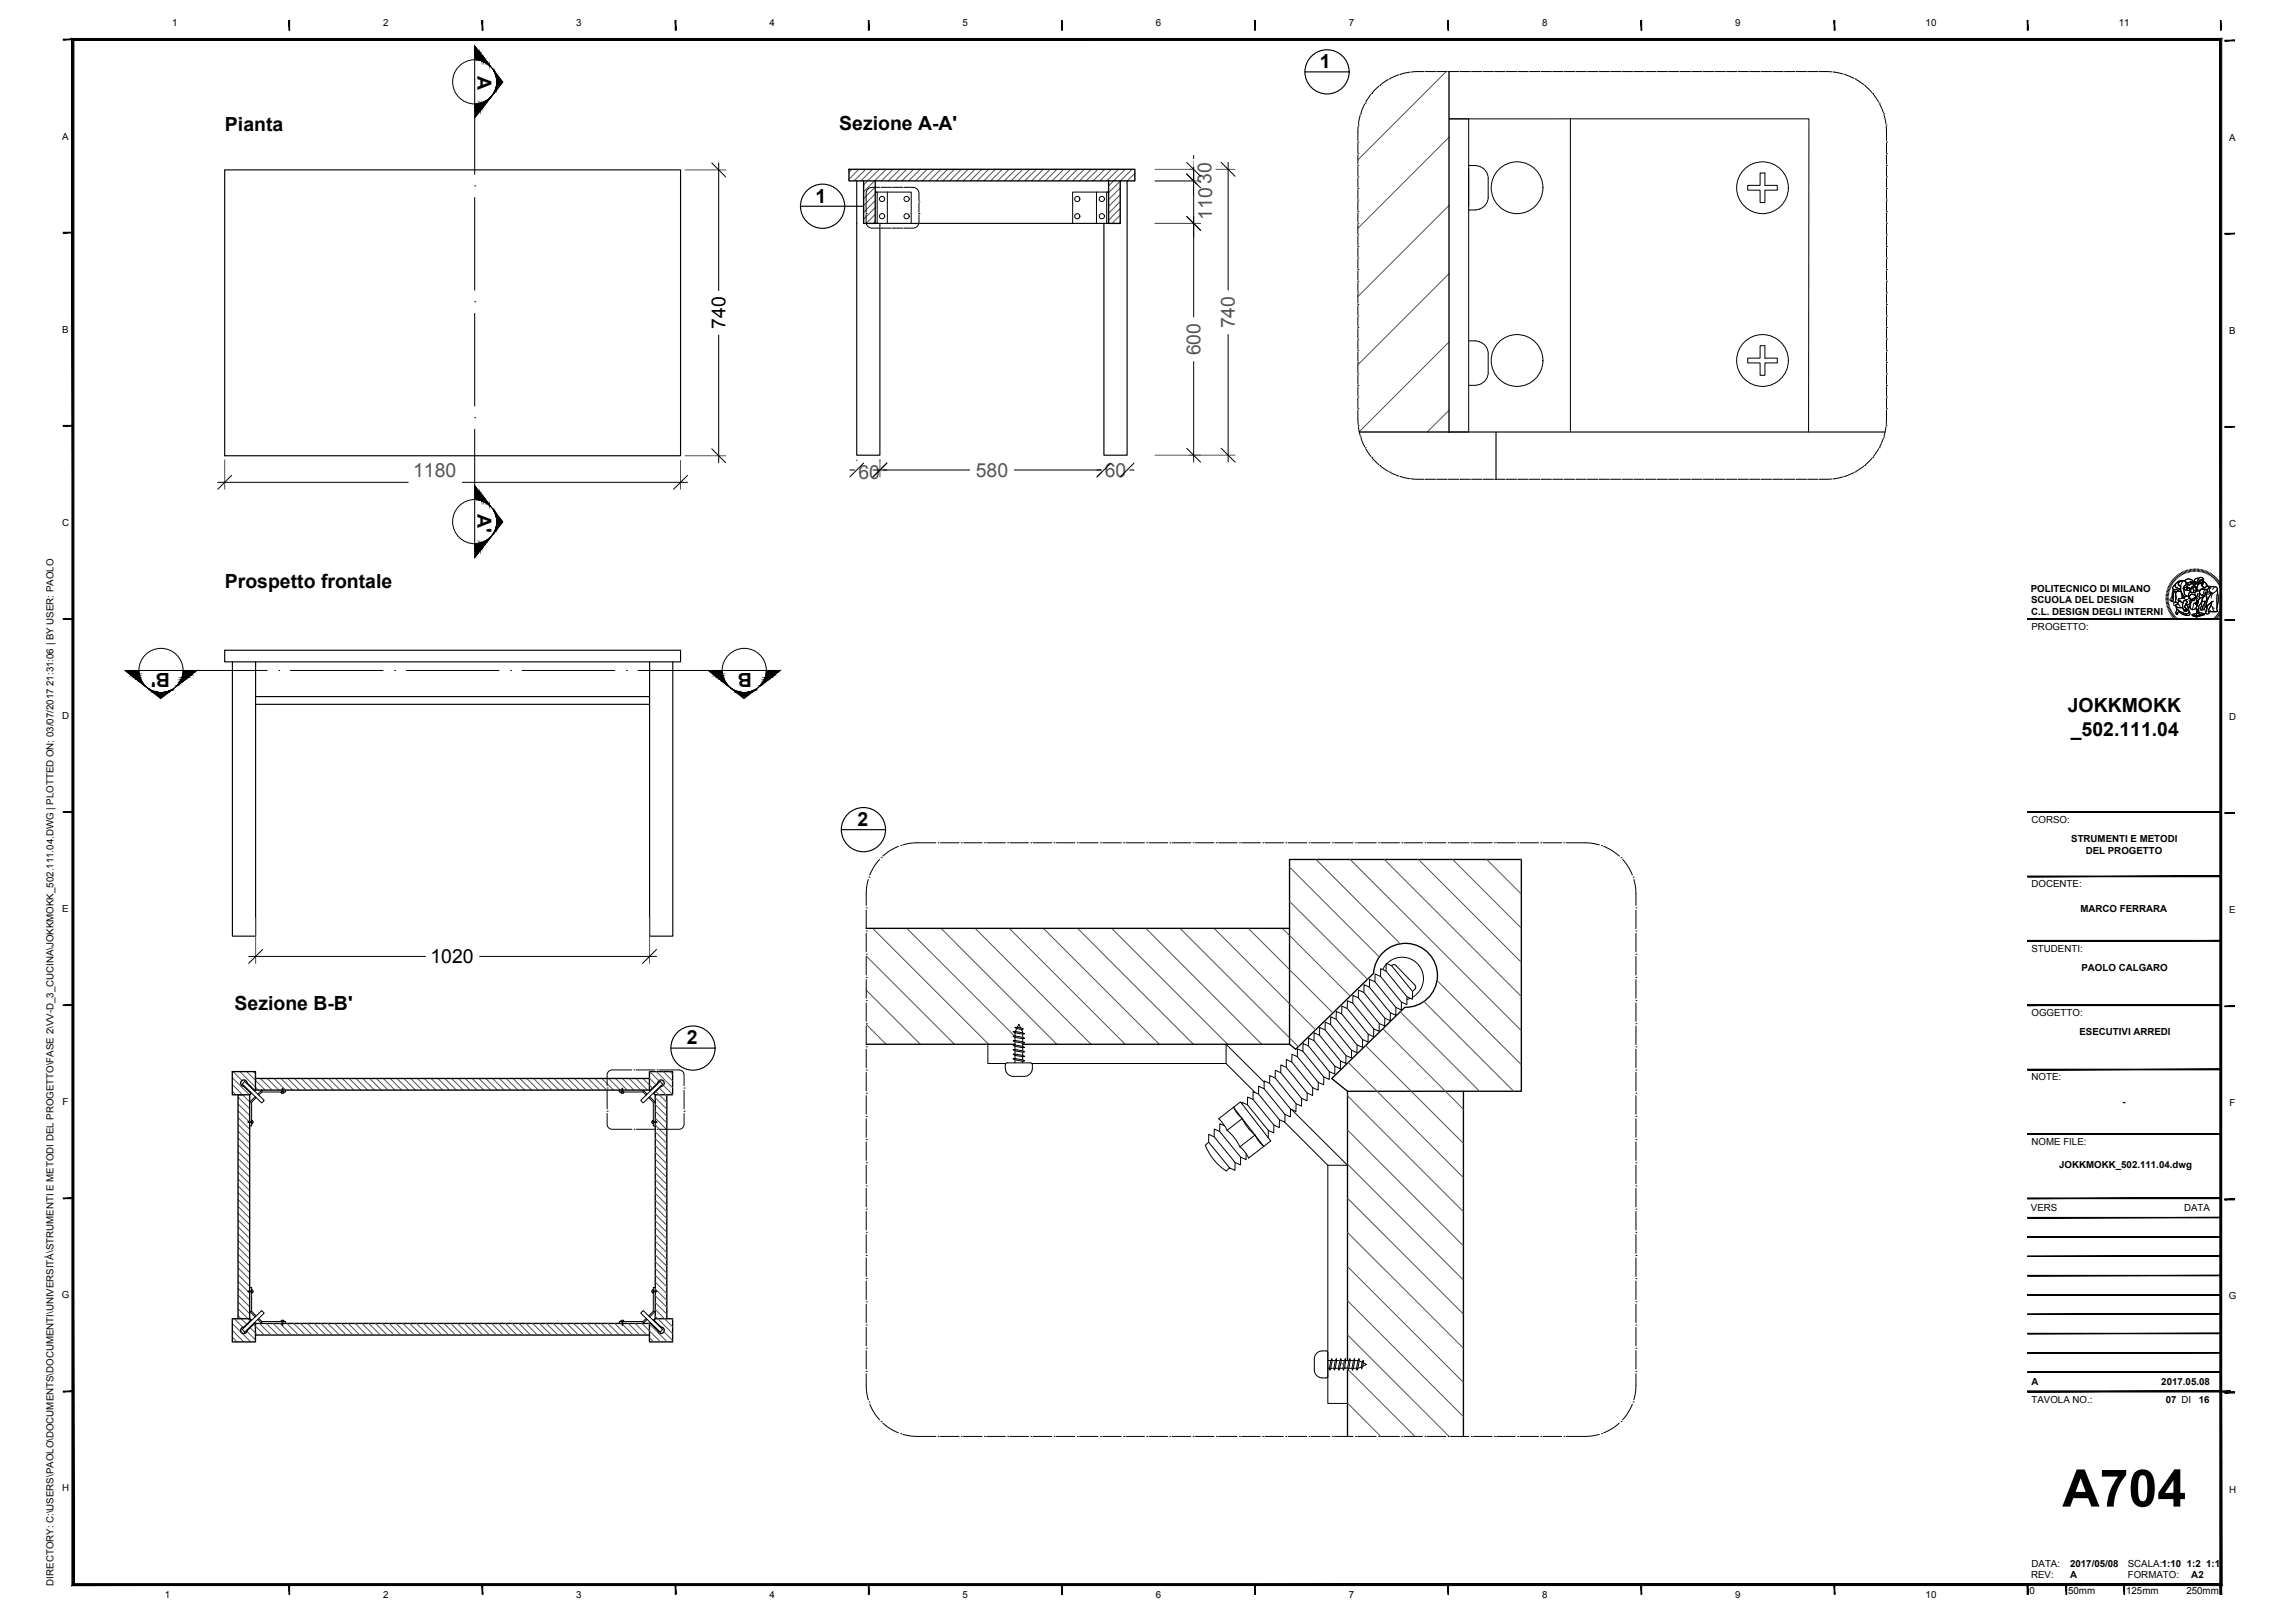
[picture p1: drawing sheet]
<svg xmlns="http://www.w3.org/2000/svg" width="594mm" height="420mm" viewBox="0 0 594 420" stroke-linecap="round" stroke-linejoin="round" font-family="sans-serif">
<defs><g id="words">
<text font-size="13.4" x="533.8" y="390">A704</text>
<g font-size="5">
<text x="341.7" y="17.7">1</text>
<text x="123.6" y="19.6" transform="rotate(90 123.6 19.6)">A</text>
<text x="58.2" y="34">Pianta</text>
<text x="217.3" y="33.7">Sezione A-A'</text>
<text x="211.1" y="52.5">1</text>
<text x="187.8" y="85.2" transform="rotate(-90 187.8 85.2)">740</text>
<text x="123.6" y="133.2" transform="rotate(90 123.6 133.2)">A'</text>
<text x="58.2" y="152.1">Prospetto frontale</text>
<text x="43.9" y="174.3" transform="rotate(-180 43.9 174.3)">B'</text>
<text x="194.6" y="174.3" transform="rotate(-180 194.6 174.3)">B</text>
<text x="535.3" y="184.4">JOKKMOKK</text>
<text x="536" y="190.5">_502.111.04</text>
<text x="221.9" y="213.8">2</text>
<text x="111.4" y="249.4">1020</text>
<text x="60.7" y="261.4">Sezione B-B'</text>
<text x="177.8" y="270.4">2</text>
</g>
<g font-size="5" fill="#545454">
<text x="313.6" y="47.6" transform="rotate(-90 313.6 47.6)">30</text>
<text x="313.8" y="56.9" transform="rotate(-90 313.8 56.9)">110</text>
<text x="319.7" y="85" transform="rotate(-90 319.7 85)">740</text>
<text x="310.8" y="92" transform="rotate(-90 310.8 92)">600</text>
<text x="106.9" y="123.6">1180</text>
<text x="222.2" y="124">60</text>
<text x="252.6" y="123.4">580</text>
<text x="286" y="123.4">60</text>
</g>
<g font-size="2.5">
<text x="44.5" y="6.6">1</text>
<text x="99.2" y="6.6">2</text>
<text x="149.2" y="6.6">3</text>
<text x="199.2" y="6.6">4</text>
<text x="249.2" y="6.6">5</text>
<text x="299.2" y="6.6">6</text>
<text x="349.2" y="6.6">7</text>
<text x="399.2" y="6.6">8</text>
<text x="449.2" y="6.6">9</text>
<text x="498.5" y="6.6">10</text>
<text x="548.5" y="6.6">11</text>
<text x="16.1" y="36.1">A</text>
<text x="577.1" y="36.4">A</text>
<text x="16.1" y="86.1">B</text>
<text x="577.1" y="86.4">B</text>
<text x="16.1" y="136.1">C</text>
<text x="577" y="136.4">C</text>
<text x="525.7" y="153.1">POLITECNICO DI MILANO</text>
<text x="525.8" y="159.2">C.L. DESIGN DEGLI INTERNI</text>
<text x="525.8" y="156.2">SCUOLA DEL DESIGN</text>
<text x="525.9" y="163">PROGETTO:</text>
<text x="16.1" y="186.1">D</text>
<text x="577" y="186.4">D</text>
<text x="525.9" y="213">CORSO:</text>
<text x="536.1" y="217.9">STRUMENTI E METODI</text>
<text x="539.9" y="221">DEL PROGETTO</text>
<text x="525.9" y="229.7">DOCENTE:</text>
<text x="16.1" y="236.1">E</text>
<text x="538.5" y="236.1">MARCO FERRARA</text>
<text x="577.1" y="236.4">E</text>
<text x="525.9" y="246.3">STUDENTI:</text>
<text x="538.8" y="251.3">PAOLO CALGARO</text>
<text x="525.9" y="263">OGGETTO:</text>
<text x="538.3" y="267.9">ESECUTIVI ARREDI</text>
<text x="525.9" y="279.7">NOTE:</text>
<text x="16.2" y="286.1">F</text>
<text x="549.4" y="286.1">-</text>
<text x="577.1" y="286.4">F</text>
<text x="525.9" y="296.3">NOME FILE:</text>
<text x="533" y="302.3">JOKKMOKK_502.111.04.dwg</text>
<text x="525.7" y="313.6">VERS</text>
<text x="565.3" y="313.6">DATA</text>
<text x="16" y="336.1">G</text>
<text x="576.9" y="336.4">G</text>
<text x="525.9" y="358.6">A</text>
<text x="559.5" y="358.6">2017.05.08</text>
<text x="525.9" y="363.1">TAVOLA NO.:</text>
<text x="560.6" y="363.1">07 DI</text>
<text x="569.2" y="363.1">16</text>
<text x="16.1" y="386.1">H</text>
<text x="577" y="386.4">H</text>
<text x="525.9" y="405.7">DATA:</text>
<text x="535.9" y="405.6">2017/05/08</text>
<text x="550.8" y="405.6">SCALA:1:10 1:2 1:1</text>
<text x="13.8" y="410.5" transform="rotate(-90 13.8 410.5)">DIRECTORY: C:\USERS\PAOLO\DOCUMENTS\DOCUMENTI\UNIVERSITÀ\STRUMENTI E METODI DEL PROGETTO\FASE 2\VV-D_3_CUCINA\JOKKMOKK_502.111.04.DWG | PLOTTED ON: 03/07/2017 21:31:06 | BY USER: PAOLO</text>
<text x="42.7" y="413.6">1</text>
<text x="99.2" y="413.6">2</text>
<text x="149.2" y="413.6">3</text>
<text x="199.2" y="413.6">4</text>
<text x="249.2" y="413.6">5</text>
<text x="299.2" y="413.6">6</text>
<text x="349.2" y="413.6">7</text>
<text x="399.2" y="413.6">8</text>
<text x="449.2" y="413.6">9</text>
<text x="498.5" y="413.6">10</text>
<text x="525.4" y="412.7">0</text>
<text x="525.8" y="408.6">REV:</text>
<text x="535.4" y="412.7">50mm</text>
<text x="535.9" y="408.6">A</text>
<text x="550.4" y="412.7">125mm</text>
<text x="550.8" y="408.6">FORMATO:</text>
<text x="566" y="412.7">250mm</text>
<text x="567.2" y="408.6">A2</text>
</g>
</g></defs>
<path d="M58.2 44h118v74h-118zM221.8 46.8v71h6v-60M226.6 57.8h60.4M291.8 46.8v71h-6v-60M375.1 111.8h112.9M387.3 111.8v12.3M58.2 168.3h118v3h-118zM60.2 171.3v71.1h6v-71.1M168.2 171.3v71.1h6v-71.1M66.2 182.3h102M66.2 180.3h102" fill="none" stroke="#000" stroke-width=".3"/>
<g fill="none" stroke="#535353" stroke-width=".26">
<path d="M374.4 18.5l-22.9 22.9M375.1 35.5l-23.6 23.6M220.6 43.8l-.8 .8M222.3 43.8l-2.5 2.6M224.1 43.8l-3 3M225.9 43.8l-3.1 3M226.6 48.4l-3 3M226.6 50.2l-3 3M226.6 52l-3 3M226.6 53.7l-3 3M226.6 55.5l-2.4 2.3M226.6 57.3l-.6 .5"/>
<path d="M227.6 43.8l-4 4.1M229.4 43.8l-5.8 5.9M231.2 43.8l-3 3M232.9 43.8l-3 3M234.7 43.8l-3 3M236.5 43.8l-3 3M238.2 43.8l-3 3M240 43.8l-3 3M241.8 43.8l-3 3M243.5 43.8l-3 3M245.3 43.8l-3 3M247.1 43.8l-3 3"/>
<path d="M248.8 43.8l-3 3M250.6 43.8l-3 3M252.4 43.8l-3 3M254.1 43.8l-3 3M255.9 43.8l-3 3M257.7 43.8l-3 3M259.4 43.8l-3 3M261.2 43.8l-3 3M263 43.8l-3 3M264.7 43.8l-3 3M266.5 43.8l-3 3M268.3 43.8l-3 3"/>
<path d="M270.1 43.8l-3.1 3M271.8 43.8l-3 3M273.6 43.8l-3 3M275.4 43.8l-3 3M277.1 43.8l-3 3M278.9 43.8l-3 3M280.7 43.8l-3 3M282.4 43.8l-3 3M284.2 43.8l-3 3M286 43.8l-3 3M287.7 43.8l-3 3M289.5 43.8l-3 3"/>
<path d="M290 46.9l-3 3M290 48.7l-3 3M290 50.4l-3 3M290 52.2l-3 3M290 54l-3 3M290 55.7l-2.1 2.1M290 57.5l-.4 .3M291.3 43.8l-4.3 4.3M293 43.8l-3 3M293.8 44.9l-2 1.9M293.8 46.6l-.2 .2M375.1 53.2l-23.6 23.6"/>
<path d="M375.1 70.9l-23.6 23.6M375.1 88.5l-23.3 23.3M375.1 106.2l-5.6 5.6M333.8 233.3l20.2 20.2M333.8 224.5l23.2 23.2M340.7 222.5l21.8 21.8M349.5 222.5l44.3 44.3M358.3 222.5l35.5 35.5M367.2 222.5l26.6 26.6M376 222.5l17.8 17.8M384.9 222.5l8.9 9M393.7 222.5l.1 .1"/>
<path d="M224.2 256.3l14 14M224.2 247.5l22.9 22.8M225.9 240.3l30 30M234.7 240.3l28 28M243.6 240.3l30 30M252.4 240.3l30 30M261.3 240.3l30 30M270.1 240.3l30 30M278.9 240.3l30 30M287.8 240.3l30 30M296.6 240.3l30 30M305.5 240.3l30.6 30.7"/>
<path d="M314.3 240.3l26.3 26.3M323.1 240.3l21.9 21.9M332 240.3l17.5 17.6M368.6 259.3l23.2 23.2M372 253.8l21.8 21.8M60.1 279l4.5 4.5M60.3 277.4l2.3 2.3M62.1 277.4l4.8 4.8M63.9 277.4l4.7 4.8M65.6 277.4l.5 .5M67.4 279.2l3 3M69.2 279.2l3 3"/>
<path d="M70.9 279.2l3 3M72.7 279.2l3 3M74.5 279.2l3 3M76.2 279.2l3 3M78 279.2l3 3M79.8 279.2l3 3M81.6 279.2l3 3M83.3 279.2l3 3M85.1 279.2l3 3M86.9 279.2l3 3M88.6 279.2l3 3M90.4 279.2l3 3"/>
<path d="M92.2 279.2l3 3M93.9 279.2l3 3M95.7 279.2l3 3M97.5 279.2l3 3M99.2 279.2l3 3M101 279.2l3 3M102.8 279.2l3 3M104.5 279.2l3 3M106.3 279.2l3 3M108.1 279.2l3 3M109.8 279.2l3 3M111.6 279.2l3 3"/>
<path d="M113.4 279.2l3 3M115.1 279.2l3 3M116.9 279.2l3 3M118.7 279.2l3 3M120.4 279.2l3 3M122.2 279.2l3 3M124 279.2l3 3M125.7 279.2l3.1 3M127.5 279.2l3 3M129.3 279.2l3 3M131 279.2l3.1 3M132.8 279.2l3 3"/>
<path d="M134.6 279.2l3 3M136.4 279.2l3 3M138.1 279.2l3 3M139.9 279.2l3 3M141.7 279.2l3 3M143.4 279.2l3 3M145.2 279.2l3 3M147 279.2l3 3M148.7 279.2l3 3M150.5 279.2l3 3M152.3 279.2l3 3M154 279.2l3 3"/>
<path d="M155.8 279.2l3 3M157.6 279.2l3 3M159.3 279.2l3 3M161.1 279.2l3 3M162.9 279.2l3 3M164.6 279.2l3 3M166.4 279.2l2.5 2.5M168.1 279.1l1.7 1.7M168.2 277.4l2.4 2.4M169.9 277.4l4.2 4.2M171.7 277.4l2.4 2.4M173.5 277.4l.6 .7"/>
<path d="M224.2 265.2l5.2 5.1M264.7 270.3h.1M349 275l29.8 29.8M353.5 270.7l25.3 25.3M358 266.3l20.8 20.9M362.4 262l20.6 20.5M60.1 280.7l4.5 4.6M60.1 282.5l.9 .9M61.6 299.9l3 3M61.6 298.2l3 3M61.6 296.4l3 3M61.6 294.6l3 3"/>
<path d="M61.6 292.9l3 3M61.6 291.1l3 3M61.6 289.3l3 3M61.6 287.6l2.8 2.8M61.6 285.8l3 3M61.6 284l3 3M64.6 290.6h.1M169.6 291.2l3 3M169.6 289.5l3 3M169.6 285.9l3 3M169.6 298.3l3 3M169.6 296.5l3 3"/>
<path d="M169.6 294.8l3 3M169.6 293l3 3M169.6 287.7l3 3M169.6 284.2l3 3M169.8 282.5l2.8 2.9M170.7 281.7l1.9 1.9M171.7 281l2.4 2.4M348.8 292.5l30 30M348.8 283.7l30 30M61.6 319.4l3 3M61.6 317.6l3 3M61.6 315.8l3 3"/>
<path d="M61.6 314.1l3 3M61.6 312.3l3 3M61.6 310.5l3 3M61.6 308.8l3 3M61.6 307l3 3M61.6 305.2l3 3M61.6 303.5l3 3M61.6 301.7l3 3M169.6 308.9l3 3M169.6 319.5l3 3M169.6 317.8l3 3M169.6 316l3 3"/>
<path d="M169.6 314.2l3 3M169.6 312.5l3 3M169.6 310.7l3 3M169.6 307.2l3 2.9M169.6 305.4l3 3M169.6 303.6l3 3M169.6 301.8l3 3M169.6 300.1l3 3M348.8 319l30 30M348.8 310.2l30 30M348.8 301.4l30 30M61.6 338.8l3.2 3.2"/>
<path d="M61.6 337.1l3 3M61.6 335.3l3 3M61.6 333.5l3 3M61.6 331.7l2.6 2.6M61.6 330l3 3M61.6 328.2l3 3M61.6 326.4l3 3.1M61.6 324.7l3 3M61.6 322.9l3 3M61.6 321.1l3 3M64.3 334.4l.3 .4M169.6 339l4.5 4.5"/>
<path d="M169.6 337.2l3 3M169.6 335.4l3 3M169.6 333.7l3 3M169.6 331.9l3 3M169.6 330.1l3 3M169.6 328.4l3 3M169.6 326.6l3 3M169.6 324.8l3 3M169.6 323.1l3 3M169.6 321.3l3 3M348.8 336.7l30 30M348.8 327.9l30 30"/>
<path d="M60.1 346.2l1.3 1.2M60.1 344.4l3 3M60.1 342.6l4.8 4.8M60.7 341.4l2.2 2.2M61.6 340.6l2.3 2.3M63.9 344.6l2.2 2.3M64.7 343.7l2 1.9M65.6 342.8l2.8 2.8M67.2 342.6l3 3M68.9 342.6l3.1 3M70.7 342.6l3 3M72.5 342.6l3 3"/>
<path d="M74.3 342.6l3 3M76 342.6l3 3M77.8 342.6l3 3M79.6 342.6l3 3M81.3 342.6l3 3M83.1 342.6l3 3M84.9 342.6l3 3M86.6 342.6l3 3M88.4 342.6l3 3M90.2 342.6l3 3M91.9 342.6l3 3M93.7 342.6l3 3"/>
<path d="M95.5 342.6l3 3M97.2 342.6l3 3M99 342.6l3 3M100.8 342.6l3 3M102.5 342.6l3 3M104.3 342.6l3 3M106.1 342.6l3 3M107.8 342.6l3 3M109.6 342.6l3 3M111.4 342.6l3 3M113.1 342.6l3 3M114.9 342.6l3 3"/>
<path d="M116.7 342.6l3 3M118.5 342.6l3 3M120.2 342.6l3 3M122 342.6l3 3M123.8 342.6l3 3M125.5 342.6l3 3M127.3 342.6l3 3M129.1 342.6l3 3M130.8 342.6l3 3M132.6 342.6l3 3M134.4 342.6l3 3M136.1 342.6l3 3"/>
<path d="M137.9 342.6l3 3M139.7 342.6l3 3M141.4 342.6l3 3M143.2 342.6l3 3M145 342.6l3 3M146.7 342.6l3 3M148.5 342.6l3 3M150.3 342.6l3 3M152 342.6l3 3M153.8 342.6l3 3M155.6 342.6l3 3M157.3 342.6l3 3"/>
<path d="M159.1 342.6l3 3M160.9 342.6l.1 .1M161.2 342.9l2.7 2.7M162.7 342.6l2.9 3M164.4 342.6l3 3M166.2 342.6l4.8 4.8M168 342.6l4.7 4.8M168.1 346.3l1.1 1.1M169.6 340.7l4.5 4.5M171.9 344.8l2.2 2.2M173.8 341.4l.3 .3M346.6 352.2l2 2"/>
<path d="M348.8 354.4h.1M348.8 345.6l26.3 26.3M349 354.6l17.3 17.3M348.8 363.2l8.6 8.7"/>
</g>
<g fill="none" stroke="#000" stroke-width=".35">
<path d="M375.1 18.5v93.3h-23.2M219.8 43.8h74v3h-74zM223.6 46.8v11h3v-11M287 46.8v11h3v-11M333.8 222.5h60v60h-45l-4.1-3.3 18.9-18.4a8.3 8.3 0 0 0 8.5-8 8.3 8.3 0 0 0-7.9-8.6 8.3 8.3 0 0 0-8.7 7.8l-20.1 19.6-1.6-1.3zM224.2 240.3h109.6M66.1 279.2h102M168.1 277.4h6v6h-4.5l-.4-.3 1.9-1.9a.83 .83 0 0 0 .8-.8 .83 .83 0 0 0-.7-.8 .83 .83 0 0 0-.9 .8l-2 1.9-.2-.1zM224.2 270.3h38.5M264.7 270.3h69.1M63.1 283.4h-1.5v58M64.6 283.4v7"/>
<path d="M64.6 290.6v43.6M66.1 282.2v-4.8h-6v6h4.5M66.1 282.2l-.1 .1-2-1.9a.83 .83 0 0 0-.9-.8 .83 .83 0 0 0-.8 .8 .83 .83 0 0 0 .8 .8l1.9 1.9-.4 .3M66.1 282.2h6.9M73.2 282.2h87.8M161.2 282.2h6.9M169.6 283.4v7M169.6 290.6v43.6M172.6 283.4v58M348.8 282.5v69.7M378.8 282.5v89.4M64.6 334.4v7"/>
<path d="M169.6 334.4v7M64 344.4a.83 .83 0 0 1-.9 .8 .83 .83 0 0 1-.8-.8 .83 .83 0 0 1 .8-.8l1.9-1.9-.4-.3h-4.5v6h6v-4.8l-.1-.1-2 1.9M66.1 345.6h102M66.1 342.6h6.9M73.2 342.6h87.8M161.2 342.6h6.9M170.3 344.4a.83 .83 0 0 0 .8 .8 .83 .83 0 0 0 .8-.8 .83 .83 0 0 0-.8-.8l-1.9-1.9 .4-.3h4.5v6h-6v-4.8l.2-.1 2 1.9M348.8 354.2v17.7"/>
</g>
<g fill="none" stroke="#000" stroke-width=".26">
<path d="M362.1 19.3l-2.2 1M362.4 19.2h.1M365 18.7l-2.3 .5M365.4 18.6h.1M368.6 18.5l-3 .1M368.9 18.5h.1M369.2 18.5h2.4M371.9 18.5h.1M372.2 18.5h2.4M374.9 18.5h.1M375.2 18.5h2.4M377.9 18.5h.1"/>
<path d="M378.2 18.5h2.4M380.9 18.5h.1M381.2 18.5h2.4M383.9 18.5h.1M384.2 18.5h2.4M386.9 18.5h.1M387.2 18.5h2.4M389.9 18.5h.1M390.2 18.5h2.4M392.9 18.5h.1M393.2 18.5h2.4M395.9 18.5h.1"/>
<path d="M396.2 18.5h2.4M398.9 18.5h.1M399.2 18.5h2.4M401.9 18.5h.1M402.2 18.5h2.4M404.9 18.5h.1M405.2 18.5h2.4M407.9 18.5h.1M408.2 18.5h2.4M410.9 18.5h.1M411.2 18.5h2.4M413.9 18.5h.1"/>
<path d="M414.2 18.5h2.4M416.9 18.5h.1M417.2 18.5h2.4M419.9 18.5h.1M420.2 18.5h2.4M422.9 18.5h.1M423.2 18.5h2.4M425.9 18.5h.1M426.2 18.5h2.4M428.9 18.5h.1M429.2 18.5h2.4M431.9 18.5h.1"/>
<path d="M432.2 18.5h2.4M434.9 18.5h.1M435.2 18.5h2.4M437.9 18.5h.1M438.2 18.5h2.4M440.9 18.5h.1M441.2 18.5h2.4M443.9 18.5h.1M444.2 18.5h2.4M446.9 18.5h.1M447.2 18.5h2.4M449.9 18.5h.1"/>
<path d="M450.2 18.5h2.4M452.9 18.5h.1M453.2 18.5h2.4M455.9 18.5h.1M456.2 18.5h2.4M458.9 18.5h.1M459.2 18.5h2.4M461.9 18.5h.1M462.2 18.5h2.4M464.9 18.5h.1M465.2 18.5h2.4M467.9 18.5h.1"/>
<path d="M468.2 18.5h2.4M470.9 18.5h.1M471.2 18.5l3 .1M474.5 18.6h.1M474.8 18.7l2.3 .5M477.4 19.2h.1M477.7 19.3l2.2 1M351.5 39.8h.1M351.5 36.8h.1M351.5 37.1v2.4M351.6 32.7l-.1 3.8M351.6 32.4h.1"/>
<path d="M352.1 29.7l-.5 2.4M352.2 29.4h.1M353.2 27l-.9 2.2M353.4 26.7h.1M354.9 24.4l-1.4 2M355.1 24.2h.1M356.9 22.3l-1.7 1.7M357.2 22.1h.1M359.4 20.6l-2 1.3M359.7 20.4h.1M406.5 30.8v81M480.2 20.4h.1"/>
<path d="M480.4 20.6l2 1.3M482.6 22.1h.1M482.9 22.3l1.7 1.7M484.8 24.2h.1M485 24.4l1.3 2M486.4 26.7h.1M486.6 27l.9 2.2M487.6 29.4h.1M487.7 29.7l.5 2.4M488.2 32.4h.1M488.3 32.7v3.8M488.3 36.8h.1"/>
<path d="M488.3 39.8h.1M488.3 37.1v2.4M224.2 55.6v1.9a1.59 1.59 0 0 0 1.6 1.6h1.9M224.2 55.3h.1M224.2 52.3h.1M224.2 52.6v2.4M226.6 57.8h.5v-8.1h-.5h9.3v8.1M227.7 48.5h-1.9a1.57 1.57 0 0 0-1.6 1.6v1.9M228 59.1h.1M228 48.5h.1M228.3 59.1h2.4M228.3 48.5h2.4"/>
<path d="M229.7 49.7v8.1M231 59.1h.1M231 48.5h.1M231.3 59.1h2.4M231.3 48.5h2.4M234 59.1h.1M234 48.5h.1M234.3 48.5h2a1.55 1.55 0 0 1 1.6 1.6v1.9M237.9 52.3h.1M237.9 55.3h.1M237.9 55.6v1.9a1.57 1.57 0 0 1-1.6 1.6h-2M237.9 52.6v2.4"/>
<path d="M277.7 57.8v-8.1h9.3h-.5v8.1h.5M283.8 49.7v8.1M351.5 57.8h.1M351.5 54.8h.1M351.5 51.8h.1M351.5 48.8h.1M351.5 45.8h.1M351.5 42.8h.1M351.5 40.1v2.4M351.5 43.1v2.4M351.5 46.1v2.4M351.5 49.1v2.4"/>
<path d="M351.5 52.1v2.4M351.5 55.1v2.4M351.5 58.1v2.4M380.2 42.9h1.7l1 .2M380.2 43.7v9.8M382.9 43.1a3.3 3.3 0 0 1 2.3 3.1v4.8a3.4 3.4 0 0 1-3.3 3.4l-1.7-.1M455.6 44.8h1.3v3.2h3.2v1.2h-3.2v3.2h-1.3v-3.2h-3.2v-1.2h3.2zM488.3 42.8h.1M488.3 45.8h.1M488.3 48.8h.1M488.3 51.8h.1M488.3 54.8h.1"/>
<path d="M488.3 57.8h.1M488.3 40.1v2.4M488.3 43.1v2.4M488.3 46.1v2.4M488.3 49.1v2.4M488.3 52.1v2.4M488.3 55.1v2.4M488.3 58.1v2.4M351.5 78.8h.1M351.5 75.8h.1M351.5 72.8h.1M351.5 69.8h.1"/>
<path d="M351.5 66.8h.1M351.5 63.8h.1M351.5 60.8h.1M351.5 61.1v2.4M351.5 64.1v2.4M351.5 67.1v2.4M351.5 70.1v2.4M351.5 73.1v2.4M351.5 76.1v2.4M351.5 79.1v2.4M488.3 60.8h.1M488.3 63.8h.1"/>
<path d="M488.3 66.8h.1M488.3 69.8h.1M488.3 72.8h.1M488.3 75.8h.1M488.3 78.8h.1M488.3 61.1v2.4M488.3 64.1v2.4M488.3 67.1v2.4M488.3 70.1v2.4M488.3 73.1v2.4M488.3 76.1v2.4M488.3 79.1v2.4"/>
<path d="M351.5 99.8h.1M351.5 96.8h.1M351.5 93.8h.1M351.5 90.8h.1M351.5 87.8h.1M351.5 84.8h.1M351.5 81.8h.1M351.5 82.1v2.4M351.5 85.1v2.4M351.5 88.1v2.4M351.5 91.1v2.4M351.5 94.1v2.4"/>
<path d="M351.5 97.1v2.4M380.3 88.2h1.7a3.4 3.4 0 0 1 3.2 3.4v4.8a3.4 3.4 0 0 1-3.2 3.3l-1.7 .1M455.6 89.5h1.3v3.2h3.2v1.3h-3.2v3.2h-1.3v-3.2h-3.2v-1.3h3.2zM488.3 81.8h.1M488.3 84.8h.1M488.3 87.8h.1M488.3 90.8h.1M488.3 93.8h.1M488.3 96.8h.1M488.3 99.8h.1M488.3 82.1v2.4M488.3 85.1v2.4"/>
<path d="M488.3 88.1v2.4M488.3 91.1v2.4M488.3 94.1v2.4M488.3 97.1v2.4M351.5 106.1l.1 3.8M351.5 105.8h.1M351.5 102.8h.1M351.5 100.1v2.4M351.5 103.1v2.4M351.6 110.2h.1M351.6 110.5l.5 2.4M352.2 113.2h.1"/>
<path d="M352.3 113.4l.9 2.2M353.4 115.9h.1M353.5 116.2l1.4 2M355.1 118.4h.1M355.2 118.6l1.8 1.7M468.2 111.8l.1-81h-93.1h5v81h-5.1M484.6 118.6l-1.7 1.7M484.8 118.4h.1M486.3 116.2l-1.3 2M486.4 115.9h.1M487.5 113.4l-.9 2.2M487.6 113.2h.1"/>
<path d="M488.2 110.5l-.5 2.4M488.2 110.2h.1M488.3 102.8h.1M488.3 105.8h.1M488.3 106.1v3.8M488.3 100.1v2.4M488.3 103.1v2.4M357.2 120.5h.1M357.4 120.7l2 1.3M359.7 122.2h.1M359.9 122.3l2.2 1M362.4 123.4h.1"/>
<path d="M362.7 123.4l2.4 .5M365.4 124h.1M365.6 124l3 .1M368.9 124.1h.1M369.2 124.1h2.4M371.9 124.1h.1M372.2 124.1h2.4M374.9 124.1h.1M375.2 124.1h2.4M377.9 124.1h.1M378.2 124.1h2.4M380.9 124.1h.1"/>
<path d="M381.2 124.1h2.4M383.9 124.1h.1M384.2 124.1h2.4M386.9 124.1h.1M387.2 124.1h2.4M389.9 124.1h.1M390.2 124.1h2.4M392.9 124.1h.1M393.2 124.1h2.4M395.9 124.1h.1M396.2 124.1h2.4M398.9 124.1h.1"/>
<path d="M399.2 124.1h2.4M401.9 124.1h.1M402.2 124.1h2.4M404.9 124.1h.1M405.2 124.1h2.4M407.9 124.1h.1M408.2 124.1h2.4M410.9 124.1h.1M411.2 124.1h2.4M413.9 124.1h.1M414.2 124.1h2.4M416.9 124.1h.1"/>
<path d="M417.2 124.1h2.4M419.9 124.1h.1M420.2 124.1h2.4M422.9 124.1h.1M423.2 124.1h2.4M425.9 124.1h.1M426.2 124.1h2.4M428.9 124.1h.1M429.2 124.1h2.4M431.9 124.1h.1M432.2 124.1h2.4M434.9 124.1h.1"/>
<path d="M435.2 124.1h2.4M437.9 124.1h.1M438.2 124.1h2.4M440.9 124.1h.1M441.2 124.1h2.4M443.9 124.1h.1M444.2 124.1h2.4M446.9 124.1h.1M447.2 124.1h2.4M449.9 124.1h.1M450.2 124.1h2.4M452.9 124.1h.1"/>
<path d="M453.2 124.1h2.4M455.9 124.1h.1M456.2 124.1h2.4M458.9 124.1h.1M459.2 124.1h2.4M461.9 124.1h.1M462.2 124.1h2.4M464.9 124.1h.1M465.2 124.1h2.4M467.9 124.1h.1M468.2 124.1h2.4M470.9 124.1h.1"/>
<path d="M474.2 124l-3 .1M474.5 124h.1M477.1 123.4l-2.3 .5M477.4 123.4h.1M479.9 122.3l-2.2 1M480.2 122.2h.1M482.4 120.7l-2 1.3M482.7 120.5h.1M560.6 154.9h.7M560.6 154.5l.7 .1M560.7 154.2h.6M560.7 153.8l.7 .1"/>
<path d="M560.8 153.5l.6 .1M560.9 153.1l.6 .2M560.9 152.8l.7 .2M561 152.4l.7 .3M561.2 152.1l.6 .3M561.3 151.8l.6 .3M561.3 155.2l-.7 .1M561.3 155.5l-.6 .1M561.4 155.9l-.7 .1M561.4 156.2l-.6 .1M561.5 151.5l.6 .3M561.5 156.5l-.7 .2"/>
<path d="M561.6 156.8l-.7 .2M561.6 151.1l.6 .4M561.7 157.1l-.7 .2M561.8 157.4l-.7 .3M561.8 150.8l.6 .4M561.9 157.7l-.6 .3M562 150.5l.6 .4M562 158l-.6 .3M562.2 158.3l-.6 .4M562.2 150.2l.6 .5M562.4 158.6l-.6 .4M562.4 150l.6 .4"/>
<path d="M562.5 152.5l.7 .1a.83 .83 0 0 0 1.3-.1v.6a2.79 2.79 0 0 1-2-.3zM562.5 152.5l.1 .5M562.5 158.9l-.5 .4M562.7 149.7l.5 .5M562.7 153l-.3 .6-.1 1.3-.3 .7 .4 .1M562.7 159.1l-.5 .4M562.9 151.5l.3-.2-.1 .3a.86 .86 0 0 0 1 .8l.3 .1-.2 .1a.72 .72 0 0 1-1 0l-.3 .1a.51 .51 0 0 1-.5-.5 .51 .51 0 0 1 .3-.5zM562.9 149.5l.5 .4M562.9 159.4l-.5 .4M563 153.1h.4l-.2 .5v2.3h-.2l-.6-.2 .2-.7v-1.3zM563 153.1l-.3 .4-.1 1.6-.2 .6 .7 .2M563.1 151.3l-.5 .5a.44 .44 0 0 0-.2 .6 .44 .44 0 0 0 .5 .3l.6-.1a.67 .67 0 0 0 .9-.1"/>
<path d="M563.1 159.6l-.5 .5M563.2 149.2l.5 .5M563.2 156.7a1.22 1.22 0 0 0 1.8 .5M563.3 151l.6-.5 1.3-.1a1.01 1.01 0 0 0-1.3 1l.6 .3v.8l-.5-.1a.84 .84 0 0 1-.9-.8zM563.3 157l.1 .6 .8 .6 1.9 .9M563.3 157l.6 .3 1.1-.1 .1 .4 .3 .4-.1 .2 .3-.2 .2 .3-.1-.5 .3 .4-.1-.5 .4 .2-.8-.7 .3-.7 .4 .1 .3 1a.88 .88 0 0 1-.2 1.2 .88 .88 0 0 1-1.2-.1l-1.6-1zM563.4 159.9l-.5 .5M563.4 153.1h.4a.82 .82 0 0 1 1.1 .6l.2 .5v.5l-.4 .2a.54 .54 0 0 0-.6 .1 .54 .54 0 0 0-.1 .6l-.3 .5a.56 .56 0 0 1-.5-.8v-1.7zM563.4 153.1l-.2 .5v2.3M563.5 149l.4 .5M563.5 157.7l-.1 .2a.8 .8 0 0 0 .1 1.2 .2 .2 0 0 0 .2-.2 .2 .2 0 0 0-.2-.2 .52 .52 0 0 1 .5-.3 .52 .52 0 0 1 .5 .3l.9 .5a1.28 1.28 0 0 0 1.4-.1l-.1-.8M563.5 157.7l.8 .6 1 .4a.93 .93 0 0 0 1.4-.4 .65 .65 0 0 1 0 .9 .65 .65 0 0 1-.9 .1l-1.3-.6a.45 .45 0 0 0-.5-.3 .45 .45 0 0 0-.4 .4l.1 .2a.43 .43 0 0 1-.5-.2 .43 .43 0 0 1 .1-.5z"/>
<path d="M563.7 156.1a.5 .5 0 0 0-.8-.1 .5 .5 0 0 0 .1 .8 .67 .67 0 0 1 .6-.4 .67 .67 0 0 1 .6 .5l.2 .1M563.7 148.8l.5 .5M563.9 155.8l.4-.3 .2 .2a.73 .73 0 0 1 .5 1v.5a1.21 1.21 0 0 1-1.8-.5l.6-.3-.1-.2zM563.9 155.1l1.2-.4 .4 .1a.42 .42 0 0 1 .6-.4l.5 .1 .3 .4a1.01 1.01 0 0 1 .2 1.2 1.01 1.01 0 0 1-1.1 .5l-.2-.1 .1-.3a.45 .45 0 0 0 0-.7 .45 .45 0 0 0-.7 .3l-.2 .4-.7-.7-.4 .1zM564 148.5l.4 .6M564.1 150.7a.97 .97 0 0 1 1.1-.4 .97 .97 0 0 1 .7 .9l-.3 .4a.92 .92 0 0 0-.3 1.4 1.1 1.1 0 0 0 .8 1.4h-.2a.32 .32 0 0 0-.4 .1 .32 .32 0 0 0 0 .3l-.4-.1v-.5l-.5-1-.1-1.5a.61 .61 0 0 1-.5-.4 .61 .61 0 0 1 .1-.6zM564.2 155.4l.8 .8M564.3 155.5l-.6 .5 .1 .4M564.3 148.4l.4 .5M564.5 153.1l-1.9-.1-.3 .5a2.02 2.02 0 0 1-.6 1.7l.2 .4M564.7 148.2l.3 .6M564.7 153.4l.2 1.4"/>
<path d="M564.9 150.7l-.4 .9 .1 1.6 .4 .7 .2 1 .3-.1 .1-.4 .4-.1a1.05 1.05 0 0 1-.7-1.4 .93 .93 0 0 1 .4-1.4 .71 .71 0 0 0 .1-.8 .71 .71 0 0 0-.8-.4l-1.2 .2-.6 .6-.1 .5a.86 .86 0 0 0 1 .8l.3 .1M565 148l.3 .6M565.1 154.7l-.4 .2a.53 .53 0 0 0-.6 .1 .53 .53 0 0 0-.1 .7M565.2 150.4a1 1 0 0 0-1.3 1l.6 .3M565.3 147.9l.3 .6M565.4 155.5a.47 .47 0 0 1 .7 .1 .47 .47 0 0 1-.2 .7l-.4 .9 .8 .7-.4-.2 .1 .5-.3-.4 .1 .5-.2-.3-.3 .2 .1-.3-.4-.5v-1.1zM565.4 151.7l.4-.3 .6-.1-.2 .6-1.1 .5zM565.4 155.5a.47 .47 0 0 1 .7 .1 .47 .47 0 0 1-.2 .7l-.4 .9 .8 .7-.4-.2 .1 .5-.3-.4 .1 .5-.2-.3-.2 .2v-.3l-.4-.5v-1.1zM565.4 152.2l.8-.3 .3 .3a.33 .33 0 0 0-.4 .2 .33 .33 0 0 0 .2 .4 .59 .59 0 0 1-.9-.6zM565.4 152.2l.3 .5 .5 .1M565.5 150.4l.8-.5 1 .2a.3 .3 0 0 1 .3 .3 .3 .3 0 0 1-.4 .2l-.2-.1-.1 .2-.6 .2-.4-.1M565.6 147.7l.3 .7"/>
<path d="M565.7 150.1l1.1-.2 .7 .4a.23 .23 0 0 1 .1 .2 .23 .23 0 0 1-.2 .2l-.4-.2-.4 .4h-.4l-.7-.5zM565.8 150.7l.7 .2 .6-.4 .3 .2-.2 .6-.4 .2-.5-.2-.5 .1zM566 147.6l.2 .7M566.1 154.3a1.31 1.31 0 0 1 1.1 1.2l-.1 .5-.4 .3M566.2 156.6l.3 1a.8 .8 0 0 1 0 1 .8 .8 0 0 1-.9 .3M566.2 152.2l.8 .1-.2 .1a.38 .38 0 0 1-.2 .5 .38 .38 0 0 1-.5-.2 .38 .38 0 0 1 .1-.5zM566.2 151.9l.3 .3M566.3 151.7l-.1 .2-1.1 .5M566.3 155.2l-.8 .2M566.3 147.5l.2 .7M566.4 151.3l-.4 .5M566.5 154.9l.7 .4"/>
<path d="M566.6 152.2a.34 .34 0 0 0-.5 .3 .34 .34 0 0 0 .5 .4 .34 .34 0 0 0 .2-.5l.2-.1h-.6M566.6 155.3a.7 .7 0 0 1 .1 1 .7 .7 0 0 1-.9 .2M566.7 154.5l.1-.3a1.05 1.05 0 0 1 1.5 0h.1a.28 .28 0 0 1 .1 .4 .28 .28 0 0 1-.3 .2l-1.1 .4 .6 .4 .4-.3 .1-.5a.37 .37 0 0 0 .3-.3 .37 .37 0 0 0-.2-.4l-1.1-.2-.5 .7-.2-.1v-.5l.5-.9 .2 .2h1.1l.5-.3v-.4l.6 .2v.5a.75 .75 0 0 1-.2 1l.1 .7-.2 .5-.4 .1-.2 .6h-.4l.3 .2h.2v.3l.2-.2-.4 1.1a.97 .97 0 0 1-1.4-.1l-.4-.4 .4-.5 .2-1.1M566.7 147.4l.1 .7M566.7 154.3l.6-.5 .6 .2a.71 .71 0 0 1 .6 .8l-.8 .2a.47 .47 0 0 1-.5 .3 .47 .47 0 0 1-.4-.5zM566.7 157.2l.8 .6M566.9 151.2v.1M566.9 150.8l.2 .2M567 153.1a1.28 1.28 0 0 0-.5 1.3M567 156.5v1M567 147.4l.1 .6M567 150.9v.1"/>
<path d="M567.1 155.2l1.1-.4-.1 .5-.4 .2-.5-.1zM567.1 156l-.3 .9-.4 .5M567.3 151l.8-.1a.24 .24 0 0 1 .3 .3 .24 .24 0 0 1-.4 .2zM567.4 147.3v.7M567.4 150.7l-.2 .6-.4 .2-.5-.2-.5 .1M567.5 159.1l1.9-.5 1.2 .2-2 .6zM567.5 159.1l1.1 .3v.3l-1.1-.3zM567.5 151.8h.8l.5 .9a.22 .22 0 0 1 0 .4 .22 .22 0 0 1-.4-.1 .22 .22 0 0 1 .1-.3l-.1-.7a.43 .43 0 0 0-.7-.1 .43 .43 0 0 0 0 .6l.1 .1a.5 .5 0 0 1-.1 .8 .5 .5 0 0 1-.8-.3zM567.7 147.3l.1 .7M567.7 151.8h.4l.4 .4v.8l-.2 .3h-.5l-.2-1.1zM567.8 150.9v-.3a.52 .52 0 0 1 .6 0 .52 .52 0 0 1 .2 .5l-.2 .1M567.8 155.3v.1"/>
<path d="M567.8 156.2l-.3 1.6 1-.2M567.8 150.6a.5 .5 0 0 1 .6 0 .5 .5 0 0 1 .2 .5l-.2 .1-.2-.3h-.4zM567.9 155l.1 .1M567.9 155.3h.1M567.9 155.1h.1M568 152.1h.1M568 152l-.1 .2M568.1 147.3v.6M568.2 151l-.4-.1-.5 .2h.3a.38 .38 0 0 0 .4 .3 .38 .38 0 0 0 .4-.4l-.2-.1v.2M568.2 156.1l.3 .1 .2-.6 .4-.1-.4 1.2-.1-.3h-.2zM568.2 153.4v.7M568.2 154.8l-.1 .5a.54 .54 0 0 1-.9-.1"/>
<path d="M568.3 151.9l.2 .3-.1 .1M568.4 152.1v-.1a.43 .43 0 0 0-.7-.2 .43 .43 0 0 0 0 .7 .49 .49 0 0 1 0 .9 .49 .49 0 0 1-.7-.5l.4-1 .6-.2 .5 .2 .3 .7a.24 .24 0 0 1-.1 .4 .24 .24 0 0 1-.3-.2M568.4 147.3v.6M568.5 152.4h-.2M568.5 152.2a.42 .42 0 0 1-.1 .6 .42 .42 0 0 1-.6-.1M568.5 153.1l-.3 .2h-.4M568.6 159.4l2-.6v.3l-2 .6zM568.6 159.4v.3M568.6 151.1l.1-.1a1.05 1.05 0 0 1 0 1.2M568.7 155.6h.1M568.7 156.2l-.1 .5 .2-.2M568.7 150.6l.1 .5"/>
<path d="M568.8 152.6l-.2-.4a.88 .88 0 0 0 .1-1.2l-.3-.4a.46 .46 0 0 1-.4-.5 .46 .46 0 0 1 .6-.3l.6-.1-.3 .7 .1 .9 .2-.1v-.5a.41 .41 0 0 0 .3 .4 .41 .41 0 0 0 .5-.2l-.1 .7 .2-.1 .4 .6-1.1 .7M568.8 147.3l-.1 .6M568.8 156l-.1 .2-.1-.2M568.8 153.7l-.1 1.3M568.8 152.9l.5 .2M569 157.7l.1-.1 .1 1.1-.2-.6-.4 .7zM569 154.8l-.4 .4v.4M569.1 155.5l-.4 .1-.2 .6h-.4l.3 .2h.2M569.1 153.7l-.4 .9M569.1 147.3v.7M569.2 149.7h-.5a.64 .64 0 0 0-.7 .8M569.2 150.7l.3 .4 .5-.2"/>
<path d="M569.3 149.6l.6-.1 .4 .2 .1 .4v.7l-.4 .9v-.8l.2-.4a.28 .28 0 0 0-.1-.4 .28 .28 0 0 0-.3 .1 .61 .61 0 0 0-.6 .8l-.2 .3-.1-.9zM569.3 149.6l.7-.1 .4 .6-.2 1.2-.2 .4v-.8l.2-.4a.35 .35 0 0 0-.1-.5 .35 .35 0 0 0-.5 .1l-.3 .3-.1 .8-.2 .1-.1-.9zM569.4 152.8a1.41 1.41 0 0 1 2 .2l-.1 .5a1.51 1.51 0 0 1-1.2 .8l-.6-.6zM569.4 150.5h.2M569.4 154.8l.9-.1-.5 1.2-.6 1v.8h-.3l-.2 .6-.2-.9zM569.4 154.8l-.9 2.6 .2 .9 .4-.7 .2 1.4-.3-.9-.4 1.1 .1-.9M569.4 150.2h.4a.3 .3 0 0 1 .4-.1 .3 .3 0 0 1 0 .4l-.2 .4a.46 .46 0 0 1-.7-.1 .46 .46 0 0 1 .1-.6zM569.5 150.9l.1 .1M569.5 153.8a.63 .63 0 0 0-.1 1l.9-.2 .5-.5M569.5 147.4l-.1 .6M569.5 150.5v.1M569.6 150.8h.1"/>
<path d="M569.8 147.4l-.1 .7M569.9 150.6l.2 .1M569.9 150.7h.1M569.9 155.8l.8-.1-.1 .6-.4 .7 .2 .7-.4 .2-.4-.2zM570.1 151.5l.4 .6M570.2 153.9v.1M570.2 147.5l-.2 .6M570.3 154.7l-.5 1.2-.6 1-.1 .8M570.3 152.3l.8-.4 1-.1-.7 1-1.2-.4zM570.3 153.9h-.3M570.4 150.5l.5 .4 .7 .9-.6 .1a.51 .51 0 0 1-.6 .1 .51 .51 0 0 1-.3-.5zM570.4 150.5l.7 .5 .2 .5"/>
<path d="M570.4 154.2h-.1M570.5 147.6l-.2 .6M570.6 158.9v.2l-2 .6-1.1-.3v-.3l1.1 .3 2-.5a5.9 5.9 0 0 0-3.1 .2M570.7 155.7l-.5 1.3 .2 .8-.2 .1-.6-.2 .3-.9v-1M570.9 147.7l-.2 .6M570.9 153.8h.3v1.3a.49 .49 0 0 1-.1 .5 .49 .49 0 0 1-.6 .1l-.6 .1 .3-1.1zM570.9 153.5l-.1 .4M570.9 152.6h.4l.1 .4M571 151.4l.5 .4M571.1 155.7l-1.2 .1M571.1 157l-.1 .3 .3 .1M571.2 147.8l-.2 .7"/>
<path d="M571.2 153.8v1.3l-.3 .9a1.85 1.85 0 0 0-.1 2.1l.2 .2M571.4 156.8l1.1-1-.5 1.6a1.26 1.26 0 0 0-.2 1.4h-.1a.41 .41 0 0 1-.5 .1 .41 .41 0 0 1-.2-.5zM571.4 152.8a1.04 1.04 0 0 1 .6-.9 1.04 1.04 0 0 1 1.1 .1 .56 .56 0 0 1 .8 .2 .56 .56 0 0 1-.2 .8l-.3 .2a1.09 1.09 0 0 1-1.9-.2M571.4 153l-.4 .6a.64 .64 0 0 1-.4 .6 .64 .64 0 0 1-.7-.2h-.1a.69 .69 0 0 1-.2-1.1l.6-.4a.32 .32 0 0 1 .4 .2 .32 .32 0 0 1-.2 .4l.1 .3a.22 .22 0 0 0 .1 .2 .22 .22 0 0 0 .3-.1l.2-.4-.1-.5-.7-.2-.9 .4v.5M571.5 154.6v.5M571.5 148l-.2 .6M571.9 148.1l-.4 .6M571.9 153.7l-.9 .1M572 157.9l.5 .5M572.2 148.3l-.4 .6M572.2 151.8a2.5 2.5 0 0 0-2 .6M572.3 156.7l.9 .9"/>
<path d="M572.4 153.7a6.7 6.7 0 0 0-1.4 3.5l1.5-1.4 .5-.1M572.4 151.9a.92 .92 0 0 0-.5 1 .92 .92 0 0 0 .9 .7M572.4 151.8l.7 .2a.51 .51 0 0 1 .7 .1 .51 .51 0 0 1 0 .7l.3 .9a8.1 8.1 0 0 1-.3 3.8l.3 .8h-2.4v-.4l.6-1.1 .2-1-1.5 1.4a5.7 5.7 0 0 1 1.5-3.5l.4-.1a.93 .93 0 0 1-1-.7 .93 .93 0 0 1 .5-1.1zM572.5 148.5l-.4 .6M572.5 155.8l-.5 1.6a1.29 1.29 0 0 0-.2 1.4l-.1 .1a.46 .46 0 0 1-.7 0 .46 .46 0 0 1 .1-.7l.3-1.4M572.6 153.7l-.2 1.1M572.7 157.2l.2 .7 .5 .5M572.8 148.7l-.4 .5M573 152.3l-.3 .3M573.1 148.9l-.5 .5M573.1 160l.4 .5M573.3 159.8l.5 .4"/>
<path d="M573.3 149.1l-.4 .6M573.5 159.5l.5 .5M573.6 149.4l-.5 .5M573.7 159.3l.6 .4M573.8 153.9l.1 3.3M573.8 149.6l-.5 .5M573.9 152.8a9.6 9.6 0 0 1 0 4.9l.2 .6h-2.4M573.9 159l.6 .4M574.1 149.9l-.5 .5M574.1 158.8l.6 .3M574.3 158.5l.6 .3M574.3 150.2l-.5 .4"/>
<path d="M574.5 158.2l.6 .3M574.5 150.5l-.5 .4M574.6 157.9l.6 .3M574.7 150.8l-.5 .3M574.7 157.6l.7 .3M574.9 157.3l.6 .2M574.9 151.1l-.6 .3M575 157l.6 .2M575.1 156.7l.6 .1M575.1 151.4l-.6 .3M575.1 156.4l.7 .1M575.2 156l.7 .2"/>
<path d="M575.2 155.7l.7 .1M575.2 151.7l-.6 .3M575.3 155.4h.6M575.3 155.1l.7 .1M575.4 152l-.6 .3M575.5 152.4l-.6 .2M575.6 152.7l-.6 .2M575.7 153l-.6 .2M575.8 153.4l-.7 .1M575.9 153.7l-.7 .1M575.9 154.1l-.7 .1M575.9 154.4l-.6 .1"/>
<path d="M576 154.8h-.7M563.6 160.1l-.4 .5M563.9 160.3l-.5 .5M564.1 160.5l-.4 .6M564.4 160.7l-.4 .6M564.6 160.9l-.3 .6M564.9 161l-.3 .6M565.2 161.2l-.3 .6M565.5 161.3l-.2 .7M565.8 161.4l-.2 .7M566.1 161.6l-.2 .6M566.4 161.6l-.1 .7"/>
<path d="M566.8 161.7l-.2 .7M567.1 161.8l-.1 .7M567.4 161.8l-.1 .7M567.7 161.9v.7M568 161.9v.7M568.4 161.9v.7M568.7 161.9v.7M569 161.9l.1 .6M569.3 161.8l.1 .7M569.7 161.8l.1 .6M570 161.7l.1 .7M570.3 161.6l.2 .7"/>
<path d="M570.6 161.5l.2 .7M570.9 161.4l.3 .6M571.2 161.3l.3 .6M571.5 161.1l.3 .6M571.8 161l.3 .5M572.1 160.8l.3 .6M572.3 160.6l.4 .6M572.6 160.4l.4 .6M572.8 160.2l.5 .5M232.6 219.1a12.8 12.8 0 0 0-4.1 2.5M233.1 218.9h.1M242.2 218.2h-5.5l-3 .5"/>
<path d="M242.8 218.2h.1M243.4 218.2h4.8M248.8 218.2h.1M249.4 218.2h4.9M254.8 218.2h.1M255.4 218.2h4.8M260.8 218.2h.1M261.4 218.2h4.9M266.8 218.2h.1M267.4 218.2h4.9M272.8 218.2h.1M273.4 218.2h4.8"/>
<path d="M278.8 218.2h.1M279.4 218.2h4.8M284.8 218.2h.1M285.4 218.2h4.8M290.8 218.2h.1M291.4 218.2h4.8M296.8 218.2h.1M297.5 218.2h4.7M302.8 218.2h.1M303.5 218.2h4.7M308.8 218.2h.1M309.5 218.2h4.7"/>
<path d="M314.8 218.2h.1M315.5 218.2h4.7M320.9 218.2h.1M321.5 218.2h4.7M326.9 218.2h.1M327.5 218.2h4.7M332.9 218.2h.1M333.5 218.2h4.7M338.9 218.2h.1M339.4 218.2h4.8M344.9 218.2h.1M345.4 218.2h4.9"/>
<path d="M350.9 218.2h.1M351.4 218.2h4.9M356.9 218.2h.1M357.4 218.2h4.9M362.9 218.2h.1M363.4 218.2h4.9M368.9 218.2h.1M369.4 218.2h4.9M374.9 218.2h.1M375.4 218.2h4.9M380.9 218.2h.1M381.5 218.2h4.8"/>
<path d="M386.8 218.2h.1M387.5 218.2h4.8M392.8 218.2h.1M393.5 218.2h4.8M398.8 218.2h.1M399.5 218.2h4.8M404.9 218.2h.1M405.5 218.2h5.5l3 .5M414.6 218.9h.1M415.1 219.1a12.9 12.9 0 0 1 4.1 2.5M224.2 235h.1M224.2 235.6v4.8"/>
<path d="M224.8 227.7l-.6 2.9v3.8M224.9 227.1h.1M227.7 222.5a12.9 12.9 0 0 0-2.6 4M228.1 222h.1M419.6 222h.1M420 222.5a12.7 12.7 0 0 1 2.5 4M422.8 227.1h.1M422.9 227.7l.6 2.9v3.8M423.5 235h.1M423.5 235.6v4.8M224.2 259h.1M224.2 253h.1"/>
<path d="M224.2 247h.1M224.2 241h.1M224.2 241.6v4.8M224.2 247.6v4.8M224.2 253.6v4.8M224.2 259.6v4.8M350.2 259.7v-2l1.4 .6 5.4 6.7v2l-1.4-.6M351.6 258.3v-2l1.5 .6 5.4 6.7-.1 2-1.4-.6M353.1 256.9v-2l1.4 .6 5.4 6.7v2l-1.4-.6M354.5 255.5v-2l1.4 .7 5.4 6.6v2l-1.4-.6M355.9 254.2l.1-2 1.4 .6 5.4 6.6-.1 2-1.4-.6M357.4 252.8v-2l1.4 .6 5.4 6.6v2.1l-1.4-.7"/>
<path d="M358.8 251.4v-2l1.4 .6 5.4 6.7v2l-1.4-.7M358.8 249.6l-.9 1.4M359 249.5a5.5 5.5 0 0 1 8.3 .5 5.5 5.5 0 0 1-1.7 8.2M360.2 250l.1-.1a.7 .7 0 0 1 1 0l5 5.2a.71 .71 0 0 1 0 1l-.7 .6M365.1 258.4l-.9 .3M423.5 241h.1M423.5 247h.1M423.5 253h.1M423.5 259h.1M423.5 241.6v4.8M423.5 247.6v4.8M423.5 253.6v4.8"/>
<path d="M423.5 259.6v4.8M63.3 280l5.1 4.9-.6 .6-5.1-4.8zM163.5 277h-5a1.31 1.31 0 0 0-1.3 1.3v2.8M164.1 277h.1M164.7 277h4.8M170.1 277h.1M170.7 277h5.1a1.31 1.31 0 0 1 1.3 1.3v2.8M224.2 277h.1M224.2 271h.1M224.2 265h.1M224.2 265.6v4.8M224.2 271.6v4.8"/>
<path d="M224.2 277.6v4.8M255.7 270.3v5h4.7M262.2 272.9h.5l2.5 .6-.5 .1-2-.4zM262.2 271.8l.5-.1 2.5 .6-.5 .1-2-.4zM262.2 270.6l.5-.1 2.5 .6-.5 .1-2-.3zM262.2 269.4l.5-.1 2.5 .7-.5 .1-2-.4zM262.2 268.2h.5l2.5 .6-.5 .1-2-.4zM262.2 274.1l.5-.1 2.5 .6-.5 .1-2-.3zM262.2 267.1l2.5 .3 .5 .2-.5 .1-2-.3zM262.7 268.5v.8M262.7 269.7v.8M262.7 270.9v.8"/>
<path d="M262.7 272v.9M262.7 273.2v.8M262.7 274.4v.7M262.8 267.4l-.1 .8M263.2 266.3l-.4 .7M263.3 266l.4-.9 .5 1M263.3 266l1.6 .4-.5 .1-1.2-.2M263.3 266h-.6l.5 .3M264.4 266.5l.3 .9M264.7 267.7v.8M264.7 268.9v.8M264.7 270.1v.8"/>
<path d="M264.7 271.2v.8M264.7 272.4v.8M264.7 273.6v.8M264.7 274.7v.4M267.1 275.3h50.3v-5l9.8 9.9M267.2 275.6l-.2-.4-.3-.1h-6l-.4 .3a2.42 2.42 0 0 0 2 3.2l2.9 .1a2.33 2.33 0 0 0 2-3.1M317.4 275.3l7.5 7.5M330.1 279.1v-2l1.4 .6 5.4 6.6v2.1l-1.4-.7M331.5 277.7l.1-2 1.4 .6 5.4 6.7-.1 2-1.4-.7M333 276.3v-2l1.4 .6 5.4 6.7v2l-1.4-.6M334.4 274.9v-2l1.4 .6 5.4 6.7v2l-1.4-.6M335.8 273.5l.1-2 1.4 .7 5.4 6.6-.1 2-1.4-.6"/>
<path d="M337.3 272.2v-2.1l1.4 .7 5.4 6.6v2l-1.4-.6M338.7 270.8v-2l1.4 .6 5.5 6.6-.1 2-1.4-.6M340.1 269.4l.1-2 1.4 .6 5.4 6.7-.1 2-1.3-.7M341.6 268v-2l1.4 .6 5.4 6.7v2l-1.4-.6M343 266.6v-2l1.4 .6 5.5 6.7-.1 2-1.4-.6M344.4 265.2l.1-2 1.4 .7 5.4 6.6v2l-1.4-.6M345.9 263.9v-2.1l1.4 .7 5.4 6.6v2l-1.4-.6M347.3 262.5l.1-2 1.3 .6 5.5 6.6-.1 2.1-1.4-.7M348.7 261.1l.1-2 1.4 .6 5.4 6.7v2l-1.4-.7M423.5 265h.1M423.5 271h.1M423.5 277h.1"/>
<path d="M423.5 265.6v4.8M423.5 271.6v4.8M423.5 277.6v4.8M65.1 290.4l-1 .1 1 .1M65.2 290.1l.3 .2-.2 .5zM66.1 283.9l-1.5 1.4h.5M66.3 284.1l-1.2 1.2v6.2h-.5M67.8 282.7l-.8 .8M72.8 282.7l.1 .3h.4M73 282.7l.1-1 .1 1M73.4 282.7h-5.6v-.5l-1.1 1M73.4 282.7l-.1 .3"/>
<path d="M73.9 282.2v.5h-.4M157.2 288.3v2.7a1.31 1.31 0 0 0 1.3 1.3h5M157.2 287.7h.1M157.2 281.7h.1M157.2 282.3v4.8M160.3 282.2v.5h.5M160.8 282.7h.6l.1 .2-.5 .1zM161.2 282.7l-.1-1-.1 1M161.4 282.7h5.1v-.5l1 1M164.1 292.3h.1M164.7 292.3h4.8M165.8 284.9l5.1-4.9 .6 .7-5 4.8z"/>
<path d="M166.5 282.7l.8 .8M167.9 284.1l1.2 1.2v6.2h.5M168.2 283.9l1.4 1.4h-.5M168.8 290.2l.3-.1v.7l-.3-.1zM169.1 290.4l1 .1-1 .1M170.1 292.3h.1M177.1 281.7h.1M177.1 287.7h.1M177.1 288.3v2.7a1.31 1.31 0 0 1-1.3 1.3h-5.1M177.1 282.3v4.8M224.2 295h.1M224.2 289h.1"/>
<path d="M224.2 283h.1M224.2 283.6v4.8M224.2 289.6v4.8M224.2 295.6v4.8M312.9 295.7l-.9 .8a14.1 14.1 0 0 0 5.4 6.7l.9-.9-5.4-6.6v-2l1.4 .6 5.4 6.7v2l-1.4-.7M314.3 294.3v-2l1.4 .6 5.4 6.7v2l-1.4-.6M317 291.5l-1.2-.6-.1 2M317.6 292.6a12.1 12.1 0 0 1 3.3 4.3M319.3 286.7l1.8-1.4 7.8 10.1-1.8 1.4zM319.3 286.6l1 1.6 1.3 1.4M319.4 286.6l-3.9 3 1.2 1.4 .9 1.6M321.5 285.8v-.4l1.4 .6 5.4 6.6v1.9"/>
<path d="M321.6 289.6l-4 3M321.6 289.6a11.7 11.7 0 0 0 3.3 4.2M322.6 298.7l-.1 1.5-1.4-.6M322.9 286v-2l1.4 .6 5.5 6.7-.1 2-1.4-.7M324.3 284.6l.1-2 1.4 .6 5.4 6.7v2l-1.4-.6M324.9 293.8l-4 3.1M324.9 293.8l.9 1.6 1.3 1.4-3.9 3-.9-1.6-1.4-1.3M325.8 283.2v-2l1.4 .6 5.4 6.7v2l-1.4-.6M327.2 281.8l.1-2 1.4 .7 5.4 6.6-.1 2-1.4-.6M328.7 280.5v-2l1.4 .6 5.4 6.6v2l-1.4-.6M332.5 290.5l11.2 11.2v61.6h5.1M334.3 287.2l14.5 14.5h-5.1"/>
<path d="M423.5 283h.1M423.5 289h.1M423.5 295h.1M423.5 283.6v4.8M423.5 289.6v4.8M423.5 295.6v4.8M224.2 319h.1M224.2 313h.1M224.2 307h.1M224.2 301h.1M224.2 301.6v4.8M224.2 307.6v4.8"/>
<path d="M224.2 313.6v4.8M224.2 319.6v4.8M423.5 301h.1M423.5 307h.1M423.5 313h.1M423.5 319h.1M423.5 301.6v4.8M423.5 307.6v4.8M423.5 313.6v4.8M423.5 319.6v4.8M64.6 333.3h.5v6.2l1.2 1.2M65.1 334.2l-1 .1 1 .1"/>
<path d="M65.1 334v.6M65.1 339.5h-.5l1.5 1.4M65.1 334.6l.1 .1M65.2 334l.3 .2-.1 .4-.2 .1M65.2 334h-.1M166.5 339.3l5 4.9-.6 .7-5.1-5zM169.1 334l-.3 .2 .1 .5 .2-.1v-.6M169.1 334.2l1 .1-1 .1M169.1 339.5h.5l-1.4 1.4M169.6 333.3h-.5v6.2l-1.2 1.2M224.2 337h.1M224.2 331h.1"/>
<path d="M224.2 325h.1M224.2 325.6v4.8M224.2 331.6v4.8M224.2 337.6v4.8M423.5 325h.1M423.5 331h.1M423.5 337h.1M423.5 325.6v4.8M423.5 331.6v4.8M423.5 337.6v4.8M62.7 344.2l5.1-4.9 .6 .6-5.1 5zM66.7 341.6l1.1 1v-.5h5"/>
<path d="M67 341.3l.8 .8M72.8 342.1h.1M72.8 342v.1M72.8 341.9v.1M73.2 342.1l-.1 1-.1-.9M73.3 341.8l-.5 .1M73.3 341.8l.2 .3h-.7M73.5 342.1h.4v.5M160.8 342.1h.7M160.8 342v.1M160.8 342.1h-.5v.5M160.8 341.9v.1"/>
<path d="M160.8 341.9l.2-.1 .4 .1M161 342.1l.1 1 .1-.9M161.5 341.9v.1M161.5 342v.1M167.3 341.3l-.8 .8M167.5 341.6l-1 1v-.5h-5.1M224.2 355.6v3.8l.6 3M224.2 355h.1M224.2 349h.1M224.2 343h.1M224.2 343.6v4.8M224.2 349.6v4.8"/>
<path d="M343.7 350.2v6M343.7 354.2h.4M343.7 352.2h.8M343.7 350.2l-.2-.4a2.43 2.43 0 0 0-3.3 2v2.9a2.31 2.31 0 0 0 3.5 1.8v-.3M344.5 354.2h.8M344.8 351.7l-.3 2.5-.3 .5-.1-.5 .4-2zM344.8 352.2h.9M345.6 354.2h.9M345.9 351.7l-.3 2.5-.2 .5-.1-.5 .4-2zM346 352.2h.8M346.8 354.2h.8M347.1 351.7l-.3 2.5-.2 .5-.1-.5 .3-2z"/>
<path d="M347.2 352.2h.8M348 354.2h.8M348.3 351.7l-.3 2.5-.3 .5-.1-.5 .4-2zM348.3 352.2h.9M349.2 354.2h.8M349.5 351.7l-.3 2.5-.3 .5-.1-.5 .4-2zM349.5 352.2h.8M350.3 354.2h.9M350.6 351.7l-.3 2.5-.2 .5-.1-.5 .3-2zM350.7 352.2h.8M351.8 351.7l-.3 2.5-.2 .5-.1-.5 .3-2zM351.8 352.3l.3 .1"/>
<path d="M352.1 354l-.6 .2M352.1 352.4l.5 .3M352.4 353.9l-.3 .1M352.9 352.2v.6l-.4 1.6-.1-.5 .2-1.2zM352.9 352.8l.8 .4-.9 .5M423.5 343h.1M423.5 349h.1M423.5 355h.1M423.5 355.6v3.8l-.6 3M423.5 343.6v4.8M423.5 349.6v4.8M224.9 362.9h.1"/>
<path d="M225.2 363.5a12.9 12.9 0 0 0 2.5 4.1M228.1 368h.1M228.5 368.4a13.3 13.3 0 0 0 4.1 2.5M233.1 371.1h.1M233.7 371.3l3 .5 5.5 .1M242.8 371.9h.1M243.4 371.9h4.8M248.8 371.9h.1M249.4 371.9h4.9M254.8 371.9h.1M255.4 371.9h4.8M260.8 371.9h.1"/>
<path d="M261.4 371.9h4.9M266.8 371.9h.1M267.4 371.9h4.9M272.8 371.9h.1M273.4 371.9h4.8M278.8 371.9h.1M279.4 371.9h4.8M284.8 371.9h.1M285.4 371.9h4.8M290.8 371.9h.1M291.4 371.9h4.8M296.8 371.9h.1"/>
<path d="M297.5 371.9h4.7M302.8 371.9h.1M303.5 371.9h4.7M308.8 371.9h.1M309.5 371.9h4.7M314.8 371.9h.1M315.5 371.9h4.7M320.9 371.9h.1M321.5 371.9h4.7M326.9 371.9h.1M327.5 371.9h4.7M332.9 371.9h.1"/>
<path d="M333.5 371.9h4.7M338.9 371.9h.1M339.4 371.9h4.8M344.9 371.9h.1M345.4 371.9h4.9M350.9 371.9h.1M351.4 371.9h4.9M356.9 371.9h.1M357.4 371.9h4.9M362.9 371.9h.1M363.4 371.9h4.9M368.9 371.9h.1"/>
<path d="M369.4 371.9h4.9M374.9 371.9h.1M375.4 371.9h4.9M380.9 371.9h.1M381.5 371.9h4.8M386.8 371.9h.1M387.5 371.9h4.8M392.8 371.9h.1M393.5 371.9h4.8M398.8 371.9h.1M399.5 371.9h4.8M404.9 371.9h.1"/>
<path d="M414 371.3l-3 .5-5.5 .1M414.6 371.1h.1M419.2 368.4a13.4 13.4 0 0 1-4.1 2.5M419.6 368h.1M422.5 363.5a13 13 0 0 1-2.5 4.1M422.8 362.9h.1"/>
<circle cx="228.3" cy="51.5" r=".67"/>
<circle cx="228.3" cy="56" r=".67"/>
<circle cx="234.7" cy="51.5" r=".67"/>
<circle cx="234.7" cy="56" r=".67"/>
<circle cx="278.9" cy="51.5" r=".67"/>
<circle cx="278.9" cy="56" r=".67"/>
<circle cx="285.2" cy="51.5" r=".67"/>
<circle cx="285.2" cy="56" r=".67"/>
<circle cx="392.7" cy="48.6" r="6.7"/>
<circle cx="456.2" cy="48.6" r="6.7"/>
<circle cx="392.7" cy="93.3" r="6.7"/>
<circle cx="456.2" cy="93.3" r="6.7"/>
</g>
<path d="M549.9 160.2l30.7 4.3-5.7-4.3zM549.9 160.2l30.7 4.3h-30.7z" fill="#fff"/>
<path d="M549.9 160.2h25l5.7 4.3zM549.9 160.2l30.7 4.3h-30.7z" fill="none" stroke="#fff" stroke-width=".26"/>
<path d="M574.9 145.7h5.7l-5.7 14.5zM580.6 145.7l-5.7 14.5 5.7 4.3z" fill="#fff"/>
<path d="M574.9 145.7h5.7l-5.7 14.5zM580.6 145.7v18.8l-5.7-4.3zM549.9 160.2h25v-14.5h5.7v18.8h-30.7z" fill="none" stroke="#fff" stroke-width=".26"/>
<g fill="#000">
<path d="M126.7 16.9l.3 .4zM127.9 18.4v.1zM127.4 24.7l-.3 .4zM127.9 23.9l-.2 .4zM128.6 19.3l1.5 2-1.5 1.9zM126.7 130.7l.3 .4zM127.4 138.6l-.3 .4zM127.9 137.8l-.2 .4zM127.9 132.2v.2zM128.6 133.1l1.5 2-1.5 1.9zM37.7 177.8l.4 .3zM38.5 178.3l.4 .3z"/>
<path d="M44.3 178.6h.2zM45.9 177.4l-.3 .3zM188.7 177.8l.4 .3zM189.5 178.3l.4 .3zM195.3 178.6h.2zM196.9 177.4l-.3 .3zM39.7 179.3h3.9l-2 1.5zM190.7 179.3h3.9l-2 1.5z"/>
<path d="M16.4 10.3h2.5v-.2zM16.4 10.1h2.5l-2.5 .2z"/>
<path d="M18.6 10l.5 400v-399.5zM18.6 10l.5 400-.5 .5zM18.6 410.5l556-.5h-555.5zM18.6 410.5l556-.5 .5 .5zM574.6 10.5v399.5l.5 .5zM575.1 10v400.5l-.5-400zM19.1 10.5h555.5l.5-.5zM18.6 10h556.5l-556 .5z"/>
<path d="M74.8 5.3l.2 2.5v-2.5zM74.8 5.3l.2 2.5h-.2z"/>
<path d="M122.9 11.9l.4 .6v3zM122.9 11.9v3.6h.4z"/>
<path d="M123.3 12.5l.5 .6v2.5zM123.3 12.5v3l.5 .1z"/>
<path d="M123.8 13.1l.5 .6v1.9zM123.8 13.1v2.5h.5z"/>
<path d="M124.3 13.7l.4 .6v1.5zM124.3 13.7v1.9l.4 .2z"/>
<path d="M124.8 5.3l.2 2.5v-2.5zM124.8 5.3l.2 2.5h-.2z"/>
<path d="M124.7 14.3l.4 .5v1.1zM124.7 14.3v1.5l.4 .1z"/>
<path d="M125.1 14.8l.5 .6v.7zM125.1 14.8v1.1l.5 .2z"/>
<path d="M125.6 15.4l.4 .5v.5zM125.6 15.4v.7l.4 .3z"/>
<path d="M126 15.9l.3 .7zM126 15.9v.5l.3 .2z"/>
<path d="M126.3 16.4l.4 .5zM126.3 16.4v.2l.4 .3z"/>
<path d="M126.7 16.8v.2zM126.7 16.8v.2z"/>
<path d="M127.9 18.4v.1zM127.7 18.2l.2 .3z"/>
<path d="M127.9 18.5l.2 .5zM127.9 18.5l.2 .5z"/>
<path d="M128.1 18.7l.2 .7zM128.1 18.7l.2 .7z"/>
<path d="M128.3 18.9l.1 .9zM128.3 18.9l.1 .9z"/>
<path d="M128.4 19.1l.1 1.2zM128.4 19.1l.1 1.2z"/>
<path d="M128.5 19.2l.1 1.5zM128.5 19.2l.1 1.5z"/>
<path d="M128.6 19.3v1.9zM128.6 19.3v1.9z"/>
<path d="M174.8 5.3l.2 2.5v-2.5zM174.8 5.3l.2 2.5h-.2z"/>
<path d="M224.8 5.3l.2 2.5v-2.5zM224.8 5.3l.2 2.5h-.2z"/>
<path d="M274.8 5.3l.2 2.5v-2.5zM274.8 5.3l.2 2.5h-.2z"/>
<path d="M324.8 5.3l.2 2.5v-2.5zM324.8 5.3l.2 2.5h-.2z"/>
<path d="M374.8 5.3l.2 2.5v-2.5zM374.8 5.3l.2 2.5h-.2z"/>
<path d="M424.8 5.3l.2 2.5v-2.5zM424.8 5.3l.2 2.5h-.2z"/>
<path d="M474.8 5.3l.2 2.5v-2.5zM474.8 5.3l.2 2.5h-.2z"/>
<path d="M524.8 5.3l.2 2.5v-2.5zM524.8 5.3l.2 2.5h-.2z"/>
<path d="M574.8 5.3l.2 2.5v-2.5zM574.8 5.3l.2 2.5h-.2z"/>
<path d="M575.9 10.6h2.5v-.2zM575.9 10.4h2.5l-2.5 .2z"/>
<path d="M122.9 26.9h.4v3zM122.9 26.9v3.6l.4-.6z"/>
<path d="M123.3 26.9l.5-.1v2.5zM123.3 26.9v3l.5-.6z"/>
<path d="M123.8 26.8l.5-.1v2zM123.8 26.8v2.5l.5-.6z"/>
<path d="M124.3 26.7l.4-.1v1.5zM124.3 26.7v2l.4-.6z"/>
<path d="M124.7 26.6l.5-.2v1.2zM124.7 26.6v1.5l.5-.5z"/>
<path d="M125.2 26.4l.4-.2v.8zM125.2 26.4v1.2l.4-.6z"/>
<path d="M125.6 26.2l.4-.2v.5zM125.6 26.2v.8l.4-.5z"/>
<path d="M126 26l.4-.3v.3zM126 26v.5l.4-.5z"/>
<path d="M126.4 25.7l.3-.3zM126.4 25.7v.3l.3-.4z"/>
<path d="M126.7 25.4l.4-.3zM126.7 25.4v.2l.4-.5z"/>
<path d="M127.9 24.1l-.2 .3zM127.7 24.3l-.3 .4z"/>
<path d="M128.1 23.5v.3l-.2 .1zM127.9 23.9v.2l.2-.3z"/>
<path d="M128.3 23.1v.5l-.2-.1zM128.1 23.5v.3l.2-.2z"/>
<path d="M128.4 22.6v.8l-.1-.3zM128.3 23.1v.5l.1-.2z"/>
<path d="M128.5 22.1v1.2zM128.4 22.6v.8z"/>
<path d="M128.6 21.7v1.5zM128.6 21.6v1.6z"/>
<path d="M128.6 21.7v1.5zM128.5 22.1v1.2z"/>
<path d="M128.6 21.2v2zM128.6 21.6v1.6z"/>
<path d="M16.4 60.3h2.5v-.2zM16.4 60.1h2.5l-2.5 .2z"/>
<path d="M575.9 60.6h2.5v-.2zM575.9 60.4h2.5l-2.5 .2z"/>
<path d="M16.4 110.3h2.5v-.2zM16.4 110.1h2.5l-2.5 .2z"/>
<path d="M575.9 110.6h2.5v-.2zM575.9 110.4h2.5l-2.5 .2z"/>
<path d="M122.9 125.8l.4 .6v2.9zM122.9 125.8v3.5h.4z"/>
<path d="M123.3 126.4l.5 .6v2.4zM123.3 126.4v2.9l.5 .1z"/>
<path d="M123.8 127l.5 .5v2zM123.8 127v2.4l.5 .1z"/>
<path d="M124.3 127.5l.4 .6v1.5zM124.3 127.5v2l.4 .1z"/>
<path d="M124.7 128.1l.4 .6v1.1zM124.7 128.1v1.5l.4 .2z"/>
<path d="M125.1 128.7l.5 .5v.8zM125.1 128.7v1.1l.5 .2z"/>
<path d="M125.6 129.2l.4 .5v.5zM125.6 129.2v.8l.4 .2z"/>
<path d="M125.6 140.1l.4-.2v.4zM125.6 140.1v.8l.4-.6z"/>
<path d="M126 129.7l.3 .8zM126 129.7v.5l.3 .3z"/>
<path d="M126 139.9l.4-.3v.3zM126 139.9v.4l.4-.4z"/>
<path d="M126.3 130.2l.4 .6zM126.3 130.2v.3l.4 .3z"/>
<path d="M126.7 130.7v.1zM126.7 130.7v.1z"/>
<path d="M126.4 139.6l.3-.3zM126.4 139.6v.3l.3-.5z"/>
<path d="M126.7 139.3l.4-.4zM126.7 139.3v.1l.4-.4z"/>
<path d="M127.9 137.9l-.2 .3zM127.7 138.2l-.3 .4z"/>
<path d="M127.9 132.2v.2zM127.7 132l.2 .3z"/>
<path d="M128.1 137.4v.3l-.2 .1zM127.9 137.8v.1l.2-.2z"/>
<path d="M127.9 132.3l.2 .5zM127.9 132.3l.2 .5z"/>
<path d="M128.3 136.9v.5h-.2zM128.1 137.4v.3l.2-.3z"/>
<path d="M128.1 132.6l.2 .6zM128.1 132.6l.2 .6z"/>
<path d="M128.4 136.5v.8l-.1-.4zM128.3 136.9v.5l.1-.1z"/>
<path d="M128.3 132.8l.1 .9zM128.3 132.8l.1 .9z"/>
<path d="M128.5 136v1.1zM128.4 136.5v.8z"/>
<path d="M128.4 132.9l.1 1.2zM128.4 132.9l.1 1.2z"/>
<path d="M128.6 135.5v1.6zM128.6 135.5v1.6z"/>
<path d="M128.5 133l.1 1.6zM128.5 133l.1 1.6z"/>
<path d="M128.6 135.5v1.6zM128.5 136v1.1z"/>
<path d="M128.6 133.1v1.9zM128.6 133.1v1.9z"/>
<path d="M128.6 135v2zM128.6 135.5v1.6z"/>
<path d="M122.9 140.8h.4v2.9zM122.9 140.8v3.5l.4-.6z"/>
<path d="M123.3 140.8l.5-.1v2.4zM123.3 140.8v2.9l.5-.6z"/>
<path d="M123.8 140.7l.5-.1v1.9zM123.8 140.7v2.4l.5-.6z"/>
<path d="M124.3 140.6l.4-.1v1.5zM124.3 140.6v1.9l.4-.5z"/>
<path d="M124.7 140.5l.5-.2v1.1zM124.7 140.5v1.5l.5-.6z"/>
<path d="M125.2 140.3l.4-.2v.8zM125.2 140.3v1.1l.4-.5z"/>
<path d="M16.4 160.3h2.5v-.2zM16.4 160.1h2.5l-2.5 .2z"/>
<path d="M33 174l3-.4v.4zM32.4 173.6l.6 .4 3-.4z"/>
<path d="M33.6 174.5l2.4-.5v.5zM33 174l.6 .5 2.4-.5z"/>
<path d="M34.2 175l1.8-.5 .1 .5zM33.6 174.5l.6 .5 1.8-.5z"/>
<path d="M34.8 175.4l1.3-.4 .2 .4zM34.2 175l.6 .4 1.3-.4z"/>
<path d="M35.3 175.8l1-.4 .1 .4zM34.8 175.4l.5 .4 1-.4z"/>
<path d="M35.9 176.3l.5-.5 .2 .5zM35.3 175.8l.6 .5 .5-.5z"/>
<path d="M36.6 176.3l.3 .4h-.5zM35.9 176.3l.5 .4 .2-.4z"/>
<path d="M36.9 176.7l.2 .4h-.2zM36.4 176.7l.5 .4v-.4z"/>
<path d="M37.1 177.1l.4 .3zM36.9 177.1l.4 .3-.2-.3z"/>
<path d="M37.5 177.4l.3 .4zM37.3 177.4l.4 .4z"/>
<path d="M38.5 178.3l.3 .3zM38.1 178.1l.4 .2z"/>
<path d="M38.9 178.6l.5 .2h-.3zM38.8 178.6l.3 .2z"/>
<path d="M39.4 178.8l.4 .2h-.5zM39.1 178.8l.2 .2 .1-.2z"/>
<path d="M39.5 179.1l.3-.1 .5 .1zM39.3 179l.2 .1 .3-.1z"/>
<path d="M39.6 179.2h1.1zM39.5 179.1h.8z"/>
<path d="M39.7 179.3h1.5zM39.7 179.3h1.5z"/>
<path d="M39.7 179.3h1.5zM39.6 179.2h1.1z"/>
<path d="M39.7 179.3h2zM39.7 179.3h1.5z"/>
<path d="M41.7 179.3h1.9zM41.7 179.3h1.9z"/>
<path d="M42.1 179.3l1.6-.1zM42.1 179.3l1.6-.1z"/>
<path d="M42.6 179.2l1.2-.1zM42.6 179.2l1.2-.1z"/>
<path d="M43 179.1l1-.1zM43 179.1l1-.1z"/>
<path d="M43.5 179l.7-.2zM43.5 179l.7-.2z"/>
<path d="M43.9 178.8l.5-.2zM43.9 178.8l.5-.2z"/>
<path d="M44.3 178.6h.2zM44.4 178.6l.3-.2z"/>
<path d="M45.9 177.4h.1zM45.9 177.4h.1z"/>
<path d="M45.9 177.4l.6-.4zM46.2 177l-.3 .4 .6-.4z"/>
<path d="M46.2 177l.8-.4zM46.5 176.6l-.3 .4 .8-.4z"/>
<path d="M46.5 176.6l1-.4-.5 .4zM46.7 176.2l-.2 .4 1-.4z"/>
<path d="M46.7 176.2l1.3-.4-.5 .4zM46.9 175.8l-.2 .4 1.3-.4z"/>
<path d="M46.9 175.8l1.7-.4-.6 .4zM47.1 175.4l-.2 .4 1.7-.4z"/>
<path d="M47.1 175.4l2.1-.5-.6 .5zM47.2 174.9l-.1 .5 2.1-.5z"/>
<path d="M47.2 174.9l2.6-.4-.6 .4zM47.3 174.5l-.1 .4 2.6-.4z"/>
<path d="M47.3 174.5l3.1-.5-.6 .5zM47.4 174l-.1 .5 3.1-.5z"/>
<path d="M47.4 174l3.6-.4-.6 .4zM47.4 173.6v.4l3.6-.4z"/>
<path d="M184 174l2.9-.4 .1 .4zM183.4 173.6l.6 .4 2.9-.4z"/>
<path d="M184.6 174.5l2.4-.5v.5zM184 174l.6 .5 2.4-.5z"/>
<path d="M185.2 175l1.8-.5 .1 .5zM184.6 174.5l.6 .5 1.8-.5z"/>
<path d="M185.7 175.4l1.4-.4 .1 .4zM185.2 175l.5 .4 1.4-.4z"/>
<path d="M186.3 175.8l.9-.4 .2 .4zM185.7 175.4l.6 .4 .9-.4z"/>
<path d="M186.8 176.3l.6-.5 .2 .5zM186.3 175.8l.5 .5 .6-.5z"/>
<path d="M187.6 176.3l.3 .4h-.6zM186.8 176.3l.5 .4 .3-.4z"/>
<path d="M187.9 176.7l.2 .4h-.3zM187.3 176.7l.5 .4 .1-.4z"/>
<path d="M188.1 177.1l.3 .3zM187.8 177.1l.5 .3-.2-.3z"/>
<path d="M188.4 177.4l.4 .4zM188.3 177.4l.4 .4z"/>
<path d="M189.5 178.3l.3 .3zM189.1 178.1l.4 .2z"/>
<path d="M189.9 178.6l.4 .2h-.3zM189.8 178.6l.2 .2z"/>
<path d="M190.3 178.8l.5 .2h-.5zM190 178.8l.3 .2v-.2z"/>
<path d="M190.4 179.1l.4-.1 .4 .1zM190.3 179l.1 .1 .4-.1z"/>
<path d="M190.5 179.2h1.2zM190.4 179.1h.8z"/>
<path d="M190.6 179.3h1.6zM190.6 179.3h1.6z"/>
<path d="M190.6 179.3h1.6zM190.5 179.2h1.2z"/>
<path d="M190.7 179.3h2zM190.6 179.3h1.6z"/>
<path d="M192.7 179.3h1.9zM192.7 179.3h1.9z"/>
<path d="M193.1 179.3l1.6-.1zM193.1 179.3l1.6-.1z"/>
<path d="M193.6 179.2l1.2-.1zM193.6 179.2l1.2-.1z"/>
<path d="M194 179.1l.9-.1zM194 179.1l.9-.1z"/>
<path d="M194.5 179l.6-.2zM194.5 179l.6-.2z"/>
<path d="M194.9 178.8l.5-.2zM194.9 178.8l.5-.2z"/>
<path d="M195.3 178.6h.2zM195.4 178.6l.3-.2z"/>
<path d="M196.9 177.4h.1zM196.9 177.4h.1z"/>
<path d="M196.9 177.4l.6-.4zM197.2 177l-.3 .4 .6-.4z"/>
<path d="M197.2 177l.8-.4zM197.5 176.6l-.3 .4 .8-.4z"/>
<path d="M197.5 176.6l1-.4-.5 .4zM197.7 176.2l-.2 .4 1-.4z"/>
<path d="M197.7 176.2l1.3-.4-.5 .4zM197.9 175.8l-.2 .4 1.3-.4z"/>
<path d="M197.9 175.8l1.7-.4-.6 .4zM198.1 175.4l-.2 .4 1.7-.4z"/>
<path d="M198.1 175.4l2.1-.5-.6 .5zM198.2 174.9l-.1 .5 2.1-.5z"/>
<path d="M198.2 174.9l2.5-.4-.5 .4zM198.3 174.5l-.1 .4 2.5-.4z"/>
<path d="M198.3 174.5l3-.5-.6 .5zM198.3 174v.5l3-.5z"/>
<path d="M198.3 174l3.6-.4-.6 .4zM198.4 173.6l-.1 .4 3.6-.4z"/>
<path d="M524.9 160.3h50v-.2zM524.9 160.1h50l-50 .2z"/>
<path d="M575.9 160.6h2.5v-.2zM575.9 160.4h2.5l-2.5 .2z"/>
<path d="M16.4 210.3h2.5v-.2zM16.4 210.1h2.5l-2.5 .2z"/>
<path d="M524.9 210.3h50v-.2zM524.9 210.1h50l-50 .2z"/>
<path d="M575.9 210.6h2.5v-.2zM575.9 210.4h2.5l-2.5 .2z"/>
<path d="M524.9 227h50v-.2zM524.9 226.8h50l-50 .2z"/>
<path d="M524.9 243.5v.1l50-.1zM524.9 243.6l50-.1v.1z"/>
<path d="M524.9 243.6h50v-.1zM524.9 243.5h50l-50 .1z"/>
<path d="M16.4 260.3h2.5v-.2zM16.4 260.1h2.5l-2.5 .2z"/>
<path d="M524.9 260.1v.2l50-.2zM524.9 260.3l50-.2v.2z"/>
<path d="M524.9 260.1v.2l50-.2zM524.9 260.3l50-.2v.2z"/>
<path d="M524.9 276.8v.2l50-.2zM524.9 277l50-.2v.2z"/>
<path d="M524.9 260.1v.2l50-.2zM524.9 260.3l50-.2v.2z"/>
<path d="M524.9 260.1v.2l50-.2zM524.9 260.3l50-.2v.2z"/>
<path d="M575.9 260.6h2.5v-.2zM575.9 260.4h2.5l-2.5 .2z"/>
<path d="M524.9 293.5v.1l50-.1zM524.9 293.6l50-.1v.1z"/>
<path d="M524.9 293.5v.1l50-.1zM524.9 293.6l50-.1v.1z"/>
<path d="M16.4 310.3h2.5v-.2zM16.4 310.1h2.5l-2.5 .2z"/>
<path d="M524.9 315.2h50zM524.9 315.3l50-.1z"/>
<path d="M524.9 310.1v.2l50-.2zM524.9 310.3l50-.2v.2z"/>
<path d="M575.9 310.6h2.5v-.2zM575.9 310.4h2.5l-2.5 .2z"/>
<path d="M575.9 310.6h2.5v-.2zM575.9 310.4h2.5l-2.5 .2z"/>
<path d="M524.9 335.2h50zM524.9 335.3l50-.1z"/>
<path d="M524.9 330.2h50zM524.9 330.3l50-.1z"/>
<path d="M524.9 325.2h50zM524.9 325.3l50-.1z"/>
<path d="M524.9 320.2h50zM524.9 320.3l50-.1z"/>
<path d="M524.9 355.2h50zM524.9 355.3l50-.1z"/>
<path d="M524.9 350.2h50zM524.9 350.3l50-.1z"/>
<path d="M524.9 345.2h50zM524.9 345.3l50-.1z"/>
<path d="M524.9 340.2h50zM524.9 340.3l50-.1z"/>
<path d="M16.4 360.3h2.5v-.2zM16.4 360.1h2.5l-2.5 .2z"/>
<path d="M524.9 360.1v.2l50-.2zM524.9 360.3l50-.2v.2z"/>
<path d="M524.9 360.1v.2l50-.2zM524.9 360.3l50-.2v.2z"/>
<path d="M574.9 360.3h2.5v-.2zM574.9 360.1h2.5l-2.5 .2z"/>
<path d="M574.9 360.3h2.5v-.2zM574.9 360.1h2.5l-2.5 .2z"/>
<path d="M575.9 360.6h2.5v-.2zM575.9 360.4h2.5l-2.5 .2z"/>
<path d="M575.9 360.6h2.5v-.2zM575.9 360.4h2.5l-2.5 .2z"/>
<path d="M74.8 410.2l.2 2.5v-2.5zM74.8 410.2l.2 2.5h-.2z"/>
<path d="M124.8 410.2l.2 2.5v-2.5zM124.8 410.2l.2 2.5h-.2z"/>
<path d="M174.8 410.2l.2 2.5v-2.5zM174.8 410.2l.2 2.5h-.2z"/>
<path d="M224.8 410.2l.2 2.5v-2.5zM224.8 410.2l.2 2.5h-.2z"/>
<path d="M274.8 410.2l.2 2.5v-2.5zM274.8 410.2l.2 2.5h-.2z"/>
<path d="M324.8 410.2l.2 2.5v-2.5zM324.8 410.2l.2 2.5h-.2z"/>
<path d="M374.8 410.2l.2 2.5v-2.5zM374.8 410.2l.2 2.5h-.2z"/>
<path d="M424.8 410.2l.2 2.5v-2.5zM424.8 410.2l.2 2.5h-.2z"/>
<path d="M474.8 410.2l.2 2.5v-2.5zM474.8 410.2l.2 2.5h-.2z"/>
<path d="M524.8 410.2v2.5h.2zM524.8 410.2h.2v2.5z"/>
<path d="M524.8 410.2l.2 2.5v-2.5zM524.8 410.2l.2 2.5h-.2z"/>
<path d="M534.8 410.2l.2 2.5v-2.5zM534.8 410.2l.2 2.5h-.2z"/>
<path d="M549.8 410.2l.2 2.5v-2.5zM549.8 410.2l.2 2.5h-.2z"/>
<path d="M574.8 410.2l.2 2.5v-2.5zM574.8 410.2l.2 2.5h-.2z"/>
<path d="M574.6 410.2l.5 2.5v-2.5zM574.6 410.2l.5 2.5h-.5z"/>
</g>
<g fill="none" stroke="#000" stroke-width=".26">
<path d="M16.4 10.3l2.5-.2v.2zM16.4 10.1h2.5l-2.5 .2zM18.6 10l.5 .5v399.5zM18.6 10l.5 400-.5 .5zM18.6 10h556.5l-556 .5zM19.1 10.5l556-.5-.5 .5zM74.8 5.3h.2v2.5zM74.8 5.3l.2 2.5h-.2zM122.9 11.9l.4 .6v3zM122.9 11.9l.4 3.6h-.4zM122.9 11.9l7.2 9.4-7.2 9.2v14.6M122.9 13.5v15.4"/>
<path d="M123.3 12.5l.5 .6v2.5zM123.3 12.5l.5 3.1-.5-.1zM123.8 13.1l.5 .6v1.9zM123.8 13.1l.5 2.5h-.5zM124.3 13.7l.4 .6v1.5zM124.3 13.7l.4 2.1-.4-.2zM124.7 14.3l.4 .5v1.1zM124.7 14.3l.4 1.6-.4-.1zM124.8 5.3h.2v2.5zM124.8 5.3l.2 2.5h-.2zM125.1 14.8l.5 .6v.7zM125.1 14.8l.5 1.3-.5-.2z"/>
<path d="M125.6 15.4l.4 .5v.5zM125.6 15.4l.4 1-.4-.3zM126 15.9l.3 .7zM126 15.9l.3 .7-.3-.2zM126.3 16.4l.4 .5zM126.3 16.4l.4 .5-.4-.3zM126.7 16.8v.2zM126.7 16.9l.3 .4zM127.7 18.2l.2 .3zM127.9 18.4v.1zM127.9 18.5l.2 .5zM128.1 18.7l.2 .7z"/>
<path d="M128.3 18.9l.1 .9zM128.4 19.1l.1 1.2zM128.5 19.2l.1 1.5zM128.6 19.3v1.9zM128.6 19.3l1.5 2-1.5 1.9zM174.8 5.3h.2v2.5zM174.8 5.3l.2 2.5h-.2zM224.8 5.3h.2v2.5zM224.8 5.3l.2 2.5h-.2zM274.8 5.3h.2v2.5zM274.8 5.3l.2 2.5h-.2zM324.8 5.3h.2v2.5z"/>
<path d="M324.8 5.3l.2 2.5h-.2zM374.8 5.3h.2v2.5zM374.8 5.3l.2 2.5h-.2zM424.8 5.3h.2v2.5zM424.8 5.3l.2 2.5h-.2zM474.8 5.3h.2v2.5zM474.8 5.3l.2 2.5h-.2zM524.8 5.3h.2v2.5zM524.8 5.3l.2 2.5h-.2zM574.6 10.5l.5 400-.5-.5zM574.8 5.3h.2v2.5zM574.8 5.3l.2 2.5h-.2z"/>
<path d="M575.1 10v400.5l-.5-400zM575.9 10.6l2.5-.2v.2zM575.9 10.4h2.5l-2.5 .2zM122.9 26.9h.4v3zM122.9 26.9l.4 3-.4 .6zM123.3 26.9l.5-.1v2.5zM123.3 26.9l.5 2.4-.5 .6zM123.8 26.8l.5-.1v2zM123.8 26.8l.5 1.9-.5 .6zM124.3 26.7l.4-.1v1.5zM124.3 26.7l.4 1.4-.4 .6zM124.7 26.6l.5-.2v1.2z"/>
<path d="M124.7 26.6l.5 1-.5 .5zM125.2 26.4l.4-.2v.8zM125.2 26.4l.4 .6-.4 .6zM125.6 26.2l.4-.2v.5zM125.6 26.2l.4 .3-.4 .5zM126 26l.4-.3v.3zM126 26h.4l-.4 .5zM126.4 25.7l.3-.3zM126.4 25.7l.3-.1-.3 .4zM126.7 25.4l.4-.3zM126.7 25.4l.4-.3-.4 .5zM127.4 24.7l-.3 .4z"/>
<path d="M127.7 24.3l-.3 .4zM127.9 23.9l.2-.1-.2 .3zM127.9 24.1l-.2 .3zM127.9 23.9l-.2 .4zM128.1 23.5l.2 .1-.2 .2zM128.1 23.5v.3l-.2 .1zM128.3 23.1l.1 .3-.1 .2zM128.3 23.1v.5l-.2-.1zM128.4 22.6v.8zM128.4 22.6v.8l-.1-.3zM128.5 22.1v1.2zM128.6 21.6v1.6z"/>
<path d="M128.6 21.7v1.5zM128.6 21.2v2zM122.9 48.1h.1M122.9 51.1v24M184.2 42.2l3.6 3.6M186 42.2v33M16.4 60.3l2.5-.2v.2zM16.4 60.1h2.5l-2.5 .2zM122.9 78.1h.1M575.9 60.6l2.5-.2v.2zM575.9 60.4h2.5l-2.5 .2zM122.9 81.1v24"/>
<path d="M186 86.7v33.1M16.4 110.3l2.5-.2v.2zM16.4 110.1h2.5l-2.5 .2zM122.9 108.1h.1M122.9 111.1v14.7l7.2 9.3-7.2 9.2M184.2 116.2l3.6 3.6M575.9 110.6l2.5-.2v.2zM575.9 110.4h2.5l-2.5 .2zM122.9 125.8l.4 .6v2.9zM122.9 125.8l.4 3.5h-.4zM122.9 127.3v15.5M123.3 126.4l.5 .6v2.4z"/>
<path d="M123.3 126.4l.5 3-.5-.1zM123.8 127l.5 .5v2zM123.8 127l.5 2.5-.5-.1zM124.3 127.5l.4 .6v1.5zM124.3 127.5l.4 2.1-.4-.1zM124.7 128.1l.4 .6v1.1zM124.7 128.1l.4 1.7-.4-.2zM125.1 128.7l.5 .5v.8zM125.1 128.7l.5 1.3-.5-.2zM125.6 129.2l.4 .5v.5zM125.6 129.2l.4 1-.4-.2zM126 129.7l.3 .8z"/>
<path d="M126 129.7l.3 .8-.3-.3zM126 139.9l.4-.3v.3zM126 139.9h.4l-.4 .4zM126.3 130.2l.4 .6zM126.3 130.2l.4 .6-.4-.3zM126.4 139.6l.3-.3zM126.4 139.6l.3-.2-.3 .5zM126.7 130.7v.1zM126.7 130.7l.3 .4zM126.7 139.3l.4-.4zM126.7 139.3l.4-.3-.4 .4zM127.4 138.6l-.3 .4z"/>
<path d="M127.7 138.2l-.3 .4zM127.7 132l.2 .3zM127.9 132.2v.2zM127.9 137.8l.2-.1-.2 .2zM127.9 137.9l-.2 .3zM127.9 137.8l-.2 .4zM127.9 132.3l.2 .5zM128.1 137.4h.2l-.2 .3zM128.1 137.4v.3l-.2 .1zM128.1 132.6l.2 .6zM128.3 136.9l.1 .4-.1 .1zM128.3 136.9v.5h-.2z"/>
<path d="M128.3 132.8l.1 .9zM128.4 136.5v.8zM128.4 136.5v.8l-.1-.4zM128.4 132.9l.1 1.2zM128.5 136v1.1zM128.5 133l.1 1.6zM128.6 133.1v1.9zM128.6 135.5v1.6zM128.6 133.1l1.5 2-1.5 1.9zM128.6 135v2zM122.9 140.8h.4v2.9zM122.9 140.8l.4 2.9-.4 .6z"/>
<path d="M123.3 140.8l.5-.1v2.4zM123.3 140.8l.5 2.3-.5 .6zM123.8 140.7l.5-.1v1.9zM123.8 140.7l.5 1.8-.5 .6zM124.3 140.6l.4-.1v1.5zM124.3 140.6l.4 1.4-.4 .5zM124.7 140.5l.5-.2v1.1zM124.7 140.5l.5 .9-.5 .6zM125.2 140.3l.4-.2v.8zM125.2 140.3l.4 .6-.4 .5zM125.6 140.1l.4-.2v.4zM125.6 140.1l.4 .2-.4 .6z"/>
<path d="M16.4 160.3l2.5-.2v.2zM16.4 160.1h2.5l-2.5 .2zM32.4 173.6h3.6l-3 .4zM32.4 173.6l9.2 7.2 9.4-7.2h18.2M33 174h3l-2.4 .5zM33 174l3-.4v.4zM33.6 174.5h2.4l-1.8 .5zM33.6 174.5l2.4-.5v.5zM33.9 173.6h15.5M34.2 175h1.9l-1.3 .4zM34.2 175l1.8-.5 .1 .5zM34.8 175.4h1.5l-1 .4z"/>
<path d="M34.8 175.4l1.3-.4 .2 .4zM35.3 175.8h1.1l-.5 .5zM35.3 175.8l1-.4 .1 .4zM35.9 176.3h.7l-.2 .4zM35.9 176.3l.5-.5 .2 .5zM36.4 176.7h.5v.4zM36.6 176.3l.3 .4h-.5zM36.9 177.1h.2l.2 .3zM36.9 176.7l.2 .4h-.2zM37.1 177.1l.4 .3zM37.3 177.4l.4 .4zM37.5 177.4l.3 .4z"/>
<path d="M37.7 177.8l.4 .3zM38.1 178.1l.4 .2zM38.5 178.3l.3 .3zM38.5 178.3l.4 .3zM38.8 178.6l.3 .2zM38.9 178.6l.5 .2h-.3zM39.1 178.8h.3l-.1 .2zM39.3 179h.5l-.3 .1zM39.4 178.8l.4 .2h-.5zM39.5 179.1h.8zM39.5 179.1l.3-.1 .5 .1zM39.6 179.2h1.1z"/>
<path d="M39.7 179.3h1.5zM39.7 179.3h3.9l-2 1.5zM39.7 179.3h2zM41.7 179.3h1.9zM42.1 179.3l1.6-.1zM42.6 179.2l1.2-.1zM43 179.1l1-.1zM43.5 179l.7-.2zM43.9 178.8l.5-.2zM44.3 178.6h.2zM44.4 178.6l.3-.2zM45.9 177.4l-.3 .3z"/>
<path d="M45.9 177.4h.1zM45.9 177.4l.6-.4zM46.2 177h.3l-.6 .4zM46.2 177l.8-.4zM46.5 176.6h.5l-.8 .4zM46.5 176.6l1-.4-.5 .4zM46.7 176.2h.8l-1 .4zM46.7 176.2l1.3-.4-.5 .4zM46.9 175.8h1.1l-1.3 .4zM46.9 175.8l1.7-.4-.6 .4zM47.1 175.4h1.5l-1.7 .4zM47.1 175.4l2.1-.5-.6 .5z"/>
<path d="M47.2 174.9h2l-2.1 .5zM47.2 174.9l2.6-.4-.6 .4zM47.3 174.5h2.5l-2.6 .4zM47.3 174.5l3.1-.5-.6 .5zM47.4 174h3l-3.1 .5zM47.4 174l3.6-.4-.6 .4zM47.4 173.6h3.6l-3.6 .4zM72.2 173.6h.1M75.2 173.6h24M102.2 173.6h.1M105.2 173.6h24M132.2 173.6h.1"/>
<path d="M135.2 173.6h24M162.2 173.6h.1M165.2 173.6h18.2l9.2 7.2 9.3-7.2M183.4 173.6h3.5l-2.9 .4zM184 174h3l-2.4 .5zM184 174l2.9-.4 .1 .4zM184.6 174.5h2.4l-1.8 .5zM184.6 174.5l2.4-.5v.5zM184.9 173.6h15.5M185.2 175h1.9l-1.4 .4zM185.2 175l1.8-.5 .1 .5zM185.7 175.4h1.5l-.9 .4z"/>
<path d="M185.7 175.4l1.4-.4 .1 .4zM186.3 175.8h1.1l-.6 .5zM186.3 175.8l.9-.4 .2 .4zM186.8 176.3h.8l-.3 .4zM186.8 176.3l.6-.5 .2 .5zM187.3 176.7h.6l-.1 .4zM187.6 176.3l.3 .4h-.6zM187.8 177.1h.3l.2 .3zM187.9 176.7l.2 .4h-.3zM188.1 177.1l.3 .3zM188.3 177.4l.4 .4zM188.4 177.4l.4 .4z"/>
<path d="M188.7 177.8l.4 .3zM189.1 178.1l.4 .2zM189.5 178.3l.3 .3zM189.5 178.3l.4 .3zM189.8 178.6l.2 .2zM189.9 178.6l.4 .2h-.3zM190 178.8h.3v.2zM190.3 179h.5l-.4 .1zM190.3 178.8l.5 .2h-.5zM190.4 179.1h.8zM190.4 179.1l.4-.1 .4 .1zM190.5 179.2h1.2z"/>
<path d="M190.6 179.3h1.6zM190.7 179.3h3.9l-2 1.5zM190.7 179.3h2zM192.7 179.3h1.9zM193.1 179.3l1.6-.1zM193.6 179.2l1.2-.1zM194 179.1l.9-.1zM194.5 179l.6-.2zM194.9 178.8l.5-.2zM195.3 178.6h.2zM195.4 178.6l.3-.2zM196.9 177.4l-.3 .3z"/>
<path d="M196.9 177.4h.1zM196.9 177.4h.1M196.9 177.4l.6-.4zM197.2 177h.3l-.6 .4zM197.2 177l.8-.4zM197.5 176.6h.5l-.8 .4zM197.5 176.6l1-.4-.5 .4zM197.7 176.2h.8l-1 .4zM197.7 176.2l1.3-.4-.5 .4zM197.9 175.8h1.1l-1.3 .4zM197.9 175.8l1.7-.4-.6 .4zM198.1 175.4h1.5l-1.7 .4z"/>
<path d="M198.1 175.4l2.1-.5-.6 .5zM198.2 174.9h2l-2.1 .5zM198.2 174.9l2.5-.4-.5 .4zM198.3 174.5h2.4l-2.5 .4zM198.3 174.5l3-.5-.6 .5zM198.3 174h3l-3 .5zM198.3 174l3.6-.4-.6 .4zM198.4 173.6h3.5l-3.6 .4zM524.9 160.3l50-.2v.2zM524.9 160.1h50l-50 .2zM575.9 160.6l2.5-.2v.2zM575.9 160.4h2.5l-2.5 .2z"/>
<path d="M16.4 210.3l2.5-.2v.2zM16.4 210.1h2.5l-2.5 .2zM524.9 210.3l50-.2v.2zM524.9 210.1h50l-50 .2zM575.9 210.6l2.5-.2v.2zM575.9 210.4h2.5l-2.5 .2zM524.9 227l50-.2v.2zM524.9 226.8h50l-50 .2zM524.9 243.6l50-.1v.1zM524.9 243.5h50l-50 .1zM16.4 260.3l2.5-.2v.2zM16.4 260.1h2.5l-2.5 .2z"/>
<path d="M524.9 260.1h50l-50 .2zM524.9 260.3l50-.2v.2zM524.9 276.8h50l-50 .2zM524.9 277l50-.2v.2zM575.9 260.6l2.5-.2v.2zM575.9 260.4h2.5l-2.5 .2zM524.9 293.5h50l-50 .1zM524.9 293.6l50-.1v.1zM16.4 310.3l2.5-.2v.2zM16.4 310.1h2.5l-2.5 .2zM524.9 315.2h50zM524.9 315.3l50-.1z"/>
<path d="M524.9 310.1h50l-50 .2zM524.9 310.3l50-.2v.2zM575.9 310.6l2.5-.2v.2zM575.9 310.4h2.5l-2.5 .2zM524.9 335.2h50zM524.9 335.3l50-.1zM524.9 330.2h50zM524.9 330.3l50-.1zM524.9 325.2h50zM524.9 325.3l50-.1zM524.9 320.2h50zM524.9 320.3l50-.1z"/>
<path d="M524.9 355.2h50zM524.9 355.3l50-.1zM524.9 350.2h50zM524.9 350.3l50-.1zM524.9 345.2h50zM524.9 345.3l50-.1zM524.9 340.2h50zM524.9 340.3l50-.1zM16.4 360.3l2.5-.2v.2zM16.4 360.1h2.5l-2.5 .2zM524.9 360.1h50l-50 .2zM524.9 360.3l50-.2v.2z"/>
<path d="M574.9 360.3l2.5-.2v.2zM574.9 360.1h2.5l-2.5 .2zM575.9 360.6l2.5-.2v.2zM575.9 360.4h2.5l-2.5 .2zM18.6 410.5l.5-.5h555.5zM18.6 410.5l556-.5 .5 .5zM74.8 410.2h.2v2.5zM74.8 410.2l.2 2.5h-.2zM124.8 410.2h.2v2.5zM124.8 410.2l.2 2.5h-.2zM174.8 410.2h.2v2.5zM174.8 410.2l.2 2.5h-.2z"/>
<path d="M224.8 410.2h.2v2.5zM224.8 410.2l.2 2.5h-.2zM274.8 410.2h.2v2.5zM274.8 410.2l.2 2.5h-.2zM324.8 410.2h.2v2.5zM324.8 410.2l.2 2.5h-.2zM374.8 410.2h.2v2.5zM374.8 410.2l.2 2.5h-.2zM424.8 410.2h.2v2.5zM424.8 410.2l.2 2.5h-.2zM474.8 410.2h.2v2.5zM474.8 410.2l.2 2.5h-.2z"/>
<path d="M524.8 410.2l.2 2.5h-.2zM524.8 410.2h.2v2.5zM534.8 410.2h.2v2.5zM534.8 410.2l.2 2.5h-.2zM549.8 410.2h.2v2.5zM549.8 410.2l.2 2.5h-.2zM574.6 410.2h.5v2.5zM574.6 410.2l.5 2.5h-.5zM574.8 410.2h.2v2.5zM574.8 410.2l.2 2.5h-.2z"/>
<circle cx="122.9" cy="21.2" r="5.7"/>
<circle cx="122.9" cy="135" r="5.7"/>
<circle cx="41.7" cy="173.6" r="5.7"/>
<circle cx="192.7" cy="173.6" r="5.7"/>
</g>
<g fill="none" stroke="#000" stroke-width=".3">
<path d="M337.8 18.6h11.4M207.2 53.4h16.4M173.7 271.3h11.4"/>
<circle cx="343.5" cy="18.6" r="5.7"/>
<circle cx="212.9" cy="53.4" r="5.7"/>
<circle cx="179.4" cy="271.3" r="5.7"/>
</g>
<path d="M177.4 44h10.4M177.4 118h10.4" fill="none" stroke="#545454" stroke-width=".26"/>
<path d="M183.3 76.1v9.7h5.5zM183.3 76.1h5.5v9.7z" fill="#fff"/>
<path d="M183.3 76.1l5.5 9.7h-5.5zM183.3 76.1h5.5v9.7z" fill="none" stroke="#fff" stroke-width=".26"/>
<path d="M66.2 237.6v11.8M168.2 237.6v11.8" fill="none" stroke="#545454" stroke-width=".26"/>
<path d="M64.4 247.6h45.8M68 245.8l-3.6 3.6M124.2 247.6h45.8M170 245.8l-3.7 3.6" fill="none" stroke="#000" stroke-width=".26"/>
<path d="M111.1 244.9v5.4l12.2-5.4zM111.1 250.3l12.2-5.4v5.4z" fill="#fff"/>
<path d="M111.1 244.9h12.2l-12.2 5.4zM111.1 250.3l12.2-5.4v5.4z" fill="none" stroke="#fff" stroke-width=".26"/>
<g fill="none" stroke="#000" stroke-width=".3">
<path d="M217.8 214.8h11.4"/>
<circle cx="223.5" cy="214.8" r="5.7"/>
</g>
<path d="M58.2 119v7.7M176.2 119.2v7.5" fill="none" stroke="#545454" stroke-width=".26"/>
<path d="M56.4 124.9h49.3M119.7 124.9h58.3" fill="none" stroke="#000" stroke-width=".26"/>
<path d="M106.6 119.1v5.4l12.2-5.4zM106.6 124.5l12.2-5.4v5.4z" fill="#fff"/>
<path d="M106.6 119.1h12.2l-12.2 5.4zM106.6 124.5l12.2-5.4v5.4z" fill="none" stroke="#fff" stroke-width=".26"/>
<path d="M316.1 42l3.6 3.6M317.9 42v33.1M317.9 86.6v33M316.1 116l3.6 3.6M60 123.1l-3.6 3.6M178 123.1l-3.6 3.6" fill="none" stroke="#000" stroke-width=".26"/>
<path d="M307.9 43.8h11.8M307.9 117.8h11.8" fill="none" stroke="#545454" stroke-width=".26"/>
<path d="M315.2 76v9.7h5.4zM315.2 76h5.4v9.7z" fill="#fff"/>
<path d="M315.2 76l5.4 9.7h-5.4zM315.2 76h5.4v9.7z" fill="none" stroke="#fff" stroke-width=".26"/>
<path d="M299 43.8h11.8M299 46.8h11.8" fill="none" stroke="#545454" stroke-width=".26"/>
<path d="M309 40.2v3.6M309 46.8v3.6" fill="none" stroke="#000" stroke-width=".26"/>
<path d="M309.1 41.4v6.9h5.4zM309.1 41.4h5.4v6.9z" fill="#fff"/>
<path d="M309.1 41.4l5.4 6.9h-5.4zM309.1 41.4h5.4v6.9z" fill="none" stroke="#fff" stroke-width=".26"/>
<path d="M307.2 42l3.6 3.6M307.2 45l3.6 3.6M309 43.2v3.6M309 57.8v3.6" fill="none" stroke="#000" stroke-width=".26"/>
<path d="M299 46.8h11.8M299 57.8h11.8" fill="none" stroke="#545454" stroke-width=".26"/>
<path d="M309.3 47.9v9.4h5.4zM309.3 47.9h5.4v9.4z" fill="#fff"/>
<path d="M309.3 47.9l5.4 9.4h-5.4zM309.3 47.9h5.4v9.4z" fill="none" stroke="#fff" stroke-width=".26"/>
<path d="M307.2 45l3.6 3.6M307.2 56l3.6 3.6M309 46.8v35.3M309 93.6v26M307.2 116l3.6 3.6" fill="none" stroke="#000" stroke-width=".26"/>
<path d="M299 57.8h11.8M299 117.8h11.8" fill="none" stroke="#545454" stroke-width=".26"/>
<path d="M306.2 83v9.7h5.5zM306.2 83h5.5v9.7z" fill="#fff"/>
<path d="M306.2 83l5.5 9.7h-5.5zM306.2 83h5.5v9.7z" fill="none" stroke="#fff" stroke-width=".26"/>
<path d="M221.8 119v4.5M227.8 119v4.5" fill="none" stroke="#545454" stroke-width=".26"/>
<path d="M220 121.7h9.6" fill="none" stroke="#000" stroke-width=".26"/>
<path d="M221.5 119.5v5.5l6.9-5.5zM221.5 125l6.9-5.5v5.5z" fill="#fff"/>
<path d="M221.5 119.5h6.9l-6.9 5.5zM221.5 125l6.9-5.5v5.5z" fill="none" stroke="#fff" stroke-width=".26"/>
<path d="M223.6 119.9l-3.6 3.6M229.6 119.9l-3.6 3.6M287.6 119.9l-3.6 3.6M226 121.7h25M262.5 121.7h25.1" fill="none" stroke="#000" stroke-width=".26"/>
<path d="M227.8 119v4.5M285.8 119v4.5" fill="none" stroke="#545454" stroke-width=".26"/>
<path d="M251.9 118.9v5.5l9.7-5.5zM251.9 124.4l9.7-5.5v5.5z" fill="#fff"/>
<path d="M251.9 118.9h9.7l-9.7 5.5zM251.9 124.4l9.7-5.5v5.5z" fill="none" stroke="#fff" stroke-width=".26"/>
<path d="M285.8 119v4.5M291.8 119v4.5" fill="none" stroke="#545454" stroke-width=".26"/>
<path d="M284 121.7h9.6" fill="none" stroke="#000" stroke-width=".26"/>
<path d="M285.3 118.9v5.5l6.9-5.5zM285.3 124.4l6.9-5.5v5.5z" fill="#fff"/>
<path d="M285.3 118.9h6.9l-6.9 5.5zM285.3 124.4l6.9-5.5v5.5z" fill="none" stroke="#fff" stroke-width=".26"/>
<path d="M287.6 119.9l-3.6 3.6M293.6 119.9l-3.6 3.6" fill="none" stroke="#000" stroke-width=".26"/>
<use href="#words"/>
</svg>
